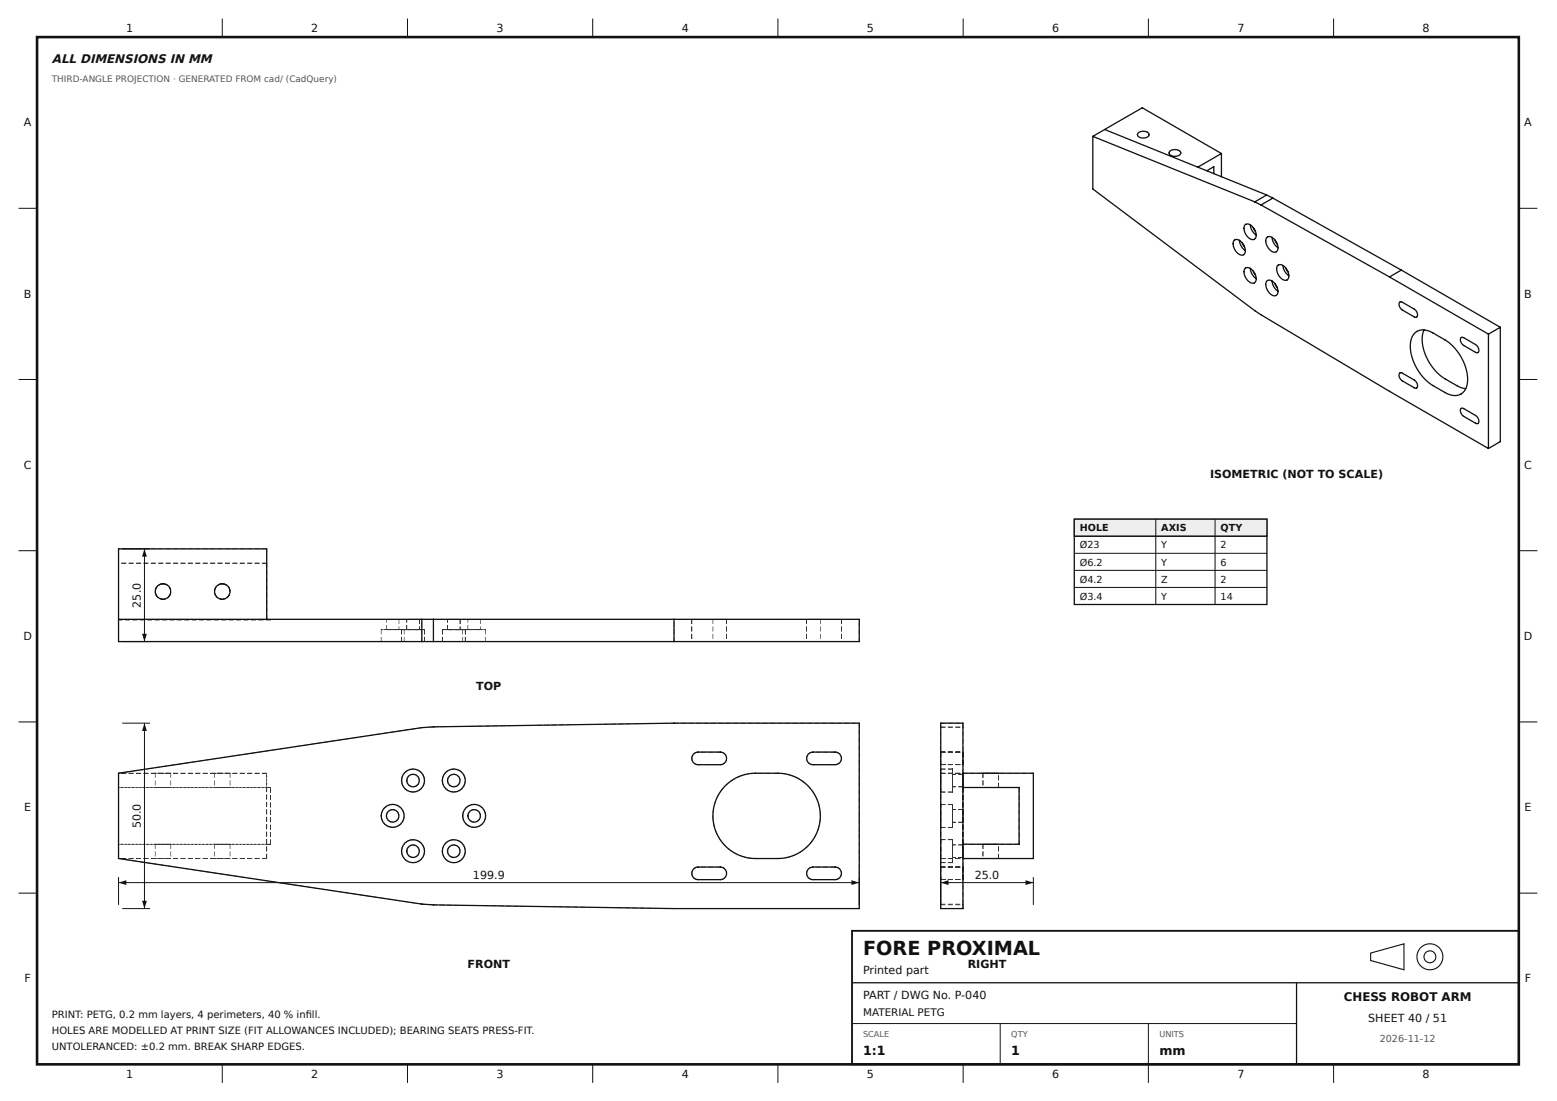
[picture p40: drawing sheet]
<svg xmlns="http://www.w3.org/2000/svg" width="420mm" height="297mm" viewBox="0 0 420 297" stroke-linecap="round" stroke-linejoin="round" font-family="sans-serif">
<defs><g id="words">
<text font-size="5.2" fill="#111" x="232.9" y="257.6">FORE PROXIMAL</text>
<g font-size="3.4" fill="#111">
<text x="232.9" y="284.7">1:1</text>
<text x="272.9" y="284.7">1</text>
<text x="312.9" y="284.7">mm</text>
</g>
<text font-size="3.3" fill="#111" x="14" y="17">ALL DIMENSIONS IN MM</text>
<text font-size="3.2" fill="#111" x="362.7" y="270.1">CHESS ROBOT ARM</text>
<g font-size="3" fill="#111">
<text x="34" y="8.6">1</text>
<text x="84" y="8.6">2</text>
<text x="134" y="8.6">3</text>
<text x="184" y="8.6">4</text>
<text x="234" y="8.6">5</text>
<text x="284" y="8.6">6</text>
<text x="334" y="8.6">7</text>
<text x="383.9" y="8.6">8</text>
<text x="6.5" y="34.1">A</text>
<text x="411.4" y="34.1">A</text>
<text x="6.5" y="80.3">B</text>
<text x="411.4" y="80.3">B</text>
<text x="6.4" y="126.5">C</text>
<text x="326.6" y="129">ISOMETRIC (NOT TO SCALE)</text>
<text x="411.3" y="126.5">C</text>
<text x="38" y="163.9" transform="rotate(-90 38 163.9)">25.0</text>
<text x="6.3" y="172.7">D</text>
<text x="411.2" y="172.7">D</text>
<text x="128.5" y="186.1">TOP</text>
<text x="6.5" y="218.8">E</text>
<text x="411.4" y="218.8">E</text>
<text x="38" y="223.4" transform="rotate(-90 38 223.4)">50.0</text>
<text x="127.6" y="237.1">199.9</text>
<text x="263" y="237.1">25.0</text>
<text x="126.2" y="261.1">FRONT</text>
<text x="232.9" y="262.7">Printed part</text>
<text x="261.2" y="261.1">RIGHT</text>
<text x="6.6" y="265">F</text>
<text x="232.9" y="269.6">PART / DWG No. P-040</text>
<text x="411.5" y="265">F</text>
<text x="369.3" y="275.6">SHEET 40 / 51</text>
<text x="34" y="290.9">1</text>
<text x="84" y="290.9">2</text>
<text x="134" y="290.9">3</text>
<text x="184" y="290.9">4</text>
<text x="234" y="290.9">5</text>
<text x="284" y="290.9">6</text>
<text x="334" y="290.9">7</text>
<text x="383.9" y="290.9">8</text>
</g>
<text font-size="2.8" fill="#111" x="232.9" y="274.1">MATERIAL PETG</text>
<g font-size="2.7" fill="#111">
<text x="14" y="274.7">PRINT: PETG, 0.2 mm layers, 4 perimeters, 40 % infll.</text>
<text x="82.5" y="274.7">i</text>
<text x="14" y="278.9">HOLES ARE MODELLED AT PRINT SIZE (FIT ALLOWANCES INCLUDED); BEARING SEATS PRESS-FIT.</text>
<text x="14" y="283.1">UNTOLERANCED: ±0.2 mm. BREAK SHARP EDGES.</text>
</g>
<g font-size="2.6" fill="#111">
<text x="291.4" y="143.4">HOLE</text>
<text x="313.4" y="143.4">AXIS</text>
<text x="329.4" y="143.4">QTY</text>
<text x="291.4" y="148">Ø23</text>
<text x="313.4" y="148">Y</text>
<text x="329.4" y="148">2</text>
<text x="291.4" y="152.6">Ø6.2</text>
<text x="313.4" y="152.6">Y</text>
<text x="329.4" y="152.6">6</text>
<text x="291.4" y="157.2">Ø4.2</text>
<text x="291.4" y="161.8">Ø3.4</text>
<text x="313.4" y="157.2">Z</text>
<text x="313.4" y="161.8">Y</text>
<text x="329.4" y="157.2">2</text>
<text x="329.4" y="161.8">14</text>
</g>
<text font-size="2.6" fill="#555" x="372.4" y="281.1">2026-11-12</text>
<text font-size="2.4" fill="#555" x="14" y="22">THIRD-ANGLE PROJECTION · GENERATED FROM cad/ (CadQuery)</text>
<g font-size="2.2" fill="#555">
<text x="232.9" y="279.6">SCALE</text>
<text x="272.9" y="279.6">QTY</text>
<text x="312.9" y="279.6">UNITS</text>
</g>
</g></defs>
<path d="M10 10h399.9v277.1h-399.9z" fill="none" stroke="#111" stroke-width=".7" stroke-linecap="butt"/>
<g fill="none" stroke="#111" stroke-width=".27">
<path d="M60 5v5M110 5v5M160 5v5M209.9 5v5M259.9 5v5M309.9 5v5M359.9 5v5M5 56.2h5M409.9 56.2h5M5 102.4h5M409.9 102.4h5M5 148.6h5"/>
<path d="M409.9 148.6h5M5 194.8h5M409.9 194.8h5M5 240.9h5M409.9 240.9h5M229.9 276.1h120M269.9 276.1v11M309.9 276.1v16M60 287.1v5M110 287.1v5M160 287.1v5M209.9 287.1v5"/>
<path d="M259.9 287.1v5M359.9 287.1v5"/>
</g>
<path d="M229.9 251.1h180v36h-180z" fill="none" stroke="#111" stroke-width=".5"/>
<path d="M229.9 265.1h180M349.9 265.1v22" fill="none" stroke="#111" stroke-width=".35"/>
<g fill="none" stroke="#111" stroke-width=".3">
<path d="M369.9 257.1l9-2.5v7l-9-2.5z"/>
<circle cx="385.9" cy="258.1" r="3.5"/>
<circle cx="385.9" cy="258.1" r="1.6"/>
</g>
<path d="M230.6 245l1.4 .1-1.3 .1zM228.6 245l1.4 .1-1.3 .1zM226.6 245l1.4 .1-1.3 .1zM224.6 245l1.4 .1-1.3 .1zM222.6 245l1.4 .1-1.3 .1zM220.6 245l1.4 .1-1.3 .1zM218.6 245l1.4 .1-1.3 .1zM216.6 245l1.4 .1-1.3 .1zM214.6 245l1.4 .1-1.3 .1zM212.6 245l1.4 .1-1.3 .1zM210.6 245l1.4 .1-1.3 .1zM208.6 245l1.4 .1-1.3 .1zM206.6 245l1.4 .1-1.3 .1zM204.6 245l1.4 .1-1.3 .1zM202.6 245l1.4 .1-1.3 .1zM200.6 245l1.4 .1-1.3 .1zM198.6 245l1.4 .1-1.3 .1zM196.6 245l1.4 .1-1.3 .1zM194.6 245l1.4 .1-1.3 .1zM192.6 245l1.4 .1-1.3 .1zM190.6 245l1.4 .1-1.3 .1zM188.6 245l1.4 .1-1.3 .1zM186.6 245l1.4 .1-1.3 .1zM184.6 245l1.4 .1-1.3 .1zM182.6 245l1.4 .1-1.3 .1zM231.8 195l.2 .1-.1 1.3zM231.8 197l.2 .1-.1 1.3zM231.8 199l.2 .1-.1 1.3zM231.8 201l.2 .1-.1 1.3zM231.8 203l.2 .1-.1 1.3zM231.8 205l.2 .1-.1 1.3zM231.8 207l.2 .1-.1 1.3zM231.8 209l.2 .1-.1 1.3zM231.8 211l.2 .1-.1 1.3zM231.8 213l.2 .1-.1 1.3zM231.8 215l.2 .1-.1 1.3zM231.8 217l.2 .1-.1 1.3zM231.8 219l.2 .1-.1 1.3zM231.8 221l.2 .1-.1 1.3zM231.8 223l.2 .1-.1 1.3zM231.8 225l.2 .1-.1 1.3zM231.8 227l.2 .1-.1 1.3zM231.8 229l.2 .1-.1 1.3zM231.8 231l.2 .1-.1 1.3zM231.8 233l.2 .1-.1 1.3zM231.8 235l.2 .1-.1 1.3zM231.8 237l.2 .1-.1 1.3zM231.8 239l.2 .1-.1 1.3zM231.8 241l.2 .1-.1 1.3zM231.8 243l.2 .1-.1 1.3zM180.6 245l1.4 .1-1.3 .1zM178.6 245l1.4 .1h-1.3zM176.6 245h1.4l-1.3 .1zM174.6 244.9l1.4 .1-1.3 .1zM172.6 244.9l1.4 .1-1.3 .1zM170.6 244.9l1.4 .1h-1.3zM168.6 244.8l1.4 .1-1.3 .1zM166.6 244.8l1.4 .1-1.3 .1zM164.6 244.8l1.4 .1h-1.3zM162.6 244.7l1.4 .1-1.3 .1zM160.6 244.7l1.4 .1-1.3 .1zM158.6 244.7l1.4 .1h-1.3zM156.7 244.7h1.3l-1.3 .1zM154.7 244.6l1.3 .1-1.3 .1zM152.7 244.6l1.3 .1h-1.3zM150.7 244.6h1.3l-1.3 .1zM148.7 244.5l1.3 .1-1.3 .1zM146.7 244.5l1.3 .1-1.3 .1zM144.7 244.5l1.3 .1h-1.3zM142.7 244.4l1.3 .1-1.3 .1zM140.7 244.4l1.3 .1-1.3 .1zM138.7 244.4l1.3 .1h-1.3zM136.7 244.3l1.3 .1-1.3 .1zM134.7 244.3l1.3 .1-1.3 .1zM132.7 244.3l1.3 .1h-1.3zM130.7 244.3h1.3l-1.3 .1zM128.7 244.2l1.3 .1-1.3 .1zM126.7 244.2l1.3 .1h-1.3zM124.7 244.2h1.3l-1.3 .1zM122.7 244.1l1.3 .1-1.3 .1zM120.7 244.1l1.3 .1-1.3 .1zM118.7 244.1l1.3 .1h-1.3zM116.9 244l1.1 .1-1 .1zM181.8 195l1.4 .1-1.3 .1zM183.8 195l1.4 .1-1.3 .1zM185.8 195l1.4 .1-1.3 .1zM187.8 195l1.4 .1-1.3 .1zM189.8 195l1.4 .1-1.3 .1zM191.8 195l1.4 .1-1.3 .1zM193.8 195l1.4 .1-1.3 .1zM195.8 195l1.4 .1-1.3 .1zM197.8 195l1.4 .1-1.3 .1zM199.8 195l1.4 .1-1.3 .1zM201.8 195l1.4 .1-1.3 .1zM203.8 195l1.4 .1-1.3 .1zM205.8 195l1.4 .1-1.3 .1zM207.8 195l1.4 .1-1.3 .1zM209.8 195l1.4 .1-1.3 .1zM211.8 195l1.4 .1-1.3 .1zM213.8 195l1.4 .1-1.3 .1zM215.8 195l1.4 .1-1.3 .1zM217.8 195l1.4 .1-1.3 .1zM219.8 195l1.4 .1-1.3 .1zM221.8 195l1.4 .1-1.3 .1zM223.8 195l1.4 .1-1.3 .1zM225.8 195l1.4 .1-1.3 .1zM227.8 195l1.4 .1-1.3 .1zM229.8 195l1.4 .1-1.3 .1zM116.9 196l1.4 .1-1.3 .1zM118.9 196h1.4l-1.3 .1zM120.9 196h1.4l-1.3 .1zM122.9 195.9l1.4 .1-1.3 .1zM124.9 195.9h1.4l-1.3 .2zM126.9 195.9h1.4l-1.3 .1zM128.9 195.8l1.4 .1-1.3 .1zM130.9 195.8h1.4l-1.3 .2zM132.9 195.8h1.4l-1.3 .1zM134.9 195.7l1.4 .1-1.3 .1zM136.9 195.7l1.4 .1-1.3 .1zM138.9 195.7h1.4l-1.3 .1zM140.9 195.7h1.4l-1.3 .1zM142.9 195.6l1.4 .1-1.3 .1zM144.9 195.6h1.3l-1.2 .1zM146.9 195.6h1.3l-1.2 .1zM148.9 195.5l1.3 .1-1.2 .1zM150.9 195.5h1.3l-1.2 .2zM152.9 195.5h1.3l-1.2 .1zM154.9 195.4l1.3 .1-1.2 .1zM156.9 195.4h1.3l-1.2 .2zM158.9 195.4h1.3l-1.2 .1zM160.9 195.3l1.3 .1-1.2 .1zM162.9 195.3l1.3 .1-1.2 .1zM164.9 195.3h1.3l-1.2 .1zM166.9 195.3h1.3l-1.2 .1zM168.9 195.2l1.3 .1-1.2 .1zM170.9 195.2h1.3l-1.2 .1zM172.9 195.2h1.3l-1.2 .1zM174.9 195.1l1.3 .1-1.2 .1zM176.9 195.1h1.3l-1.3 .1zM178.9 195.1h1.3l-1.3 .1zM180.9 195l1.1 .1-1.1 .1zM113.8 196.2h1.3l-1.3 .2zM115.8 196.1h1.3l-1.3 .1zM31.9 208.5l1.4-.1-1.3 .3zM33.9 208.2l1.3-.1-1.2 .3zM35.9 207.9l1.3-.1-1.2 .3zM37.9 207.6l1.3-.1-1.3 .3zM39.8 207.3l1.4-.1-1.3 .3zM41.8 207.1l1.4-.2-1.3 .3zM43.8 206.8l1.3-.2-1.2 .3zM45.8 206.5l1.3-.2-1.3 .3zM47.7 206.2l1.4-.2-1.3 .3zM49.7 205.9l1.4-.2-1.3 .3zM51.7 205.6l1.3-.2-1.2 .3zM53.7 205.3l1.3-.2-1.2 .3zM55.6 205l1.4-.2-1.3 .3zM57.6 204.7l1.4-.2-1.3 .3zM59.6 204.4l1.4-.2-1.3 .3zM61.6 204.1l1.3-.2-1.2 .3zM63.6 203.8l1.3-.2-1.3 .3zM65.5 203.5l1.4-.2-1.3 .3zM67.5 203.2l1.4-.1-1.3 .2zM69.5 202.9l1.3-.1-1.2 .2zM71.5 202.6l1.3-.1-1.2 .2zM73.4 202.3l1.4-.1-1.3 .2zM75.4 202l1.4-.1-1.3 .2zM77.4 201.7l1.3-.1-1.2 .2zM79.4 201.4l1.3-.1-1.2 .2zM81.4 201.1l1.3-.1-1.3 .3zM83.3 200.8l1.4-.1-1.3 .3zM85.3 200.5l1.4-.1-1.3 .3zM87.3 200.2l1.3-.1-1.2 .3zM89.3 199.9l1.3-.1-1.3 .3zM91.2 199.6l1.4-.1-1.3 .3zM93.2 199.3l1.4-.1-1.3 .3zM95.2 199l1.3-.1-1.2 .3zM97.2 198.7l1.3-.1-1.2 .3zM99.1 198.4l1.4-.1-1.3 .3zM101.1 198.1l1.4-.1-1.3 .3zM103.1 197.8l1.4-.1-1.3 .3zM105.1 197.5l1.3-.1-1.2 .3zM107.1 197.2l1.3-.1-1.3 .3zM109 197l1.4-.2-1.3 .3zM111 196.7l1.4-.2-1.3 .3zM113 196.4l.9-.1-.8 .2zM70.7 208.5l1.4 .1-1.3 .1zM68.7 208.5l1.4 .1-1.3 .1zM66.7 208.5l1.4 .1-1.3 .1zM64.7 208.5l1.4 .1-1.3 .1zM62.7 208.5l1.4 .1-1.3 .1zM60.7 208.5l1.4 .1-1.3 .1zM58.7 208.5l1.4 .1-1.3 .1zM56.7 208.5l1.4 .1-1.3 .1zM54.7 208.5l1.4 .1-1.3 .1zM52.7 208.5l1.4 .1-1.3 .1zM50.7 208.5l1.4 .1-1.3 .1zM48.7 208.5l1.4 .1-1.3 .1zM46.7 208.5l1.4 .1-1.3 .1zM44.7 208.5l1.4 .1-1.3 .1zM42.7 208.5l1.4 .1-1.3 .1zM40.7 208.5l1.4 .1-1.3 .1zM38.7 208.5l1.4 .1-1.3 .1zM36.7 208.5l1.4 .1-1.3 .1zM34.7 208.5l1.4 .1-1.3 .1zM32.7 208.5l1.4 .1-1.3 .1zM115.7 244l1.4 .1h-1.3zM113.8 243.8l1.3 .2h-1.3zM71.9 211.2h.2l-.1 1.3zM71.9 209.2h.2l-.1 1.3zM112.6 243.6l1.3 .3-1.3-.1zM110.6 243.3l1.4 .3-1.3-.1zM108.6 243l1.4 .3-1.3-.1zM106.7 242.8l1.3 .2-1.3-.1zM104.7 242.5l1.3 .2-1.3-.1zM102.7 242.2l1.3 .2-1.2-.1zM100.7 241.9l1.4 .2-1.3-.1zM98.8 241.6l1.3 .2-1.3-.1zM96.8 241.3l1.3 .2-1.3-.1zM94.8 241l1.3 .2-1.3-.1zM92.8 240.7l1.4 .2-1.3-.1zM90.9 240.4l1.3 .2-1.3-.1zM88.9 240.1l1.3 .2-1.3-.1zM86.9 239.8l1.3 .2-1.3-.1zM84.9 239.5l1.3 .2-1.2-.1zM82.9 239.2l1.4 .3-1.3-.2zM81 238.9l1.3 .3-1.3-.1zM79 238.6l1.3 .3-1.3-.1zM77 238.3l1.3 .3-1.3-.1zM75 238l1.4 .3-1.3-.1zM73.1 237.7l1.3 .3-1.3-.1zM71.1 237.4l1.3 .3-1.3-.1zM69.1 237.1l1.3 .3-1.3-.1zM67.1 236.8l1.4 .3-1.3-.1zM65.1 236.5l1.4 .3-1.3-.1zM63.2 236.2l1.3 .3-1.3-.1zM61.2 235.9l1.3 .3-1.3-.1zM59.2 235.6l1.3 .3-1.2-.1zM57.2 235.3l1.4 .3-1.3-.1zM55.3 235l1.3 .3-1.3-.1zM53.3 234.7l1.3 .3-1.3-.1zM51.3 234.4l1.3 .3-1.3-.1zM49.3 234.1l1.4 .3-1.3-.1zM47.3 233.8l1.4 .3-1.3-.1zM45.4 233.5l1.3 .3-1.3-.1zM43.4 233.2l1.3 .3-1.3-.1zM41.4 233l1.3 .2-1.2-.1zM39.4 232.7l1.4 .2-1.3-.1zM37.5 232.4l1.3 .2-1.3-.1zM35.5 232.1l1.3 .2-1.3-.1zM33.5 231.8l1.3 .2-1.3-.1zM31.9 231.5l1 .2h-.9zM71.9 212.4h1.2l-1.1 .1zM70.7 231.5l1.4 .1-1.3 .1zM68.7 231.5l1.4 .1-1.3 .1zM66.7 231.5l1.4 .1-1.3 .1zM64.7 231.5l1.4 .1-1.3 .1zM62.7 231.5l1.4 .1-1.3 .1zM60.7 231.5l1.4 .1-1.3 .1zM58.7 231.5l1.4 .1-1.3 .1zM56.7 231.5l1.4 .1-1.3 .1zM54.7 231.5l1.4 .1-1.3 .1zM52.7 231.5l1.4 .1-1.3 .1zM50.7 231.5l1.4 .1-1.3 .1zM48.7 231.5l1.4 .1-1.3 .1zM46.7 231.5l1.4 .1-1.3 .1zM44.7 231.5l1.4 .1-1.3 .1zM42.7 231.5l1.4 .1-1.3 .1zM40.7 231.5l1.4 .1-1.3 .1zM38.7 231.5l1.4 .1-1.3 .1zM36.7 231.5l1.4 .1-1.3 .1zM34.7 231.5l1.4 .1-1.3 .1zM32.7 231.5l1.4 .1-1.3 .1zM72.9 226.5h.2l-.1 1.3zM72.9 224.5h.2l-.1 1.3zM72.9 222.5h.2l-.1 1.3zM72.9 220.5h.2l-.1 1.3zM72.9 218.5h.2l-.1 1.3zM72.9 216.5h.2l-.1 1.3zM72.9 214.5h.2l-.1 1.3zM72.9 212.5h.2l-.1 1.3zM71.9 230.3l.2 .1-.1 1.3zM71.9 228.3l.2 .1-.1 1.3zM71.9 227.7h1.2l-1.1 .1zM110.1 228.5l.2 .1-.4 .3-.1 .8v-.8zM110.8 228l.9-.2 .4 .2-.4-.1-.9 .3zM112.6 228.4l.3 .2 .3 1zM112.9 230.2l.2 .1-.2 .4-.8 .5 .8-.6zM110.3 230.8l1.2 .5h-.6zM109.7 229.6l.2 .7zM121.1 228.5l.2 .1-.4 .3-.1 .8v-.8zM121.8 228l.9-.2 .4 .2-.5-.1-.8 .3zM123.6 228.4l.3 .2 .3 1zM123.9 230.2l.2 .1-.2 .4-.8 .5 .7-.6zM121.3 230.8l1.2 .5h-.6zM120.7 229.6l.2 .7zM104.6 218.9l.2 .1-.4 .4-.1 .8v-.8zM105.3 218.5l.9-.2 .4 .2-.4-.1-.8 .2zM107.1 218.9l.3 .2 .3 1zM107.4 220.7l.2 .1-.2 .3-.8 .6 .8-.6zM104.8 221.3l.6 .4 .6 .1h-.6zM104.2 220l.2 .8zM126.6 218.9l.2 .1-.4 .4-.2 .8 .1-.8zM127.3 218.5l.9-.2 .4 .2-.5-.1-.7 .2zM129.1 218.9l.3 .2 .3 1zM129.4 220.7l.2 .1-.2 .3-.8 .6 .7-.6zM126.8 221.3l.6 .4 .6 .1h-.6zM126.2 220l.2 .8zM110.1 209.4l.2 .1-.4 .4-.1 .7v-.7zM110.8 208.9l.9-.1 .4 .2-.4-.1-.8 .2zM112.6 209.3l.3 .2 .3 1zM112.9 211.2h.2l-.2 .4-.8 .5 .8-.5zM110.3 211.7l.6 .5 .6 .1h-.6zM109.7 210.5l.2 .7zM121.1 209.4l.2 .1-.4 .4-.1 .7v-.7zM121.8 208.9l.9-.1 .4 .2-.5-.1-.7 .2zM123.6 209.3l.3 .2 .3 1zM123.9 211.2h.2l-.2 .4-.8 .5 .7-.5zM121.3 211.7l.6 .5 .6 .1h-.6zM120.7 210.5l.2 .7zM187.3 234.2l.5-.3h.7l-.6 .1-.6 .4zM186.8 234.9l.1 .1-.2 .6 .1 .6-.2-.6zM187.2 236.7l1.2 .6h-.6zM193.1 233.8l1.4 .1-1.3 .1zM191.1 233.8l1.4 .1-1.3 .1zM189.1 233.8l1.4 .1-1.3 .1zM194.3 237.2h.6l.7-.4-.7 .5-.5 .1zM195.9 235l.3 .6-.3 .7 .2-.7zM194.5 233.8l.5 .1 .7 .5zM188.3 237.2l1.4 .1-1.3 .1zM190.3 237.2l1.4 .1-1.3 .1zM192.3 237.2l1.4 .1-1.3 .1zM218.3 234.2l.5-.3h.7l-.6 .1-.6 .4zM217.8 234.9l.1 .1-.2 .6 .1 .6-.2-.6zM218.1 236.7l1.2 .6h-.5zM224.1 233.8l1.4 .1-1.3 .1zM222.1 233.8l1.4 .1-1.3 .1zM220.1 233.8l1.4 .1-1.3 .1zM225.3 237.2h.6l.7-.4-.7 .5-.5 .1zM226.9 235l.3 .6-.3 .7 .2-.7zM225.5 233.8l.5 .1 .6 .5zM219.3 237.2l1.4 .1-1.3 .1zM221.3 237.2l1.4 .1-1.3 .1zM223.3 237.2l1.4 .1-1.3 .1zM187.3 203.1l.5-.2h.7l-.6 .1-.6 .4zM186.8 203.9h.1l-.2 .7 .1 .6-.2-.6zM187.2 205.7l1.2 .6h-.6zM193.1 202.8l1.4 .1-1.3 .1zM191.1 202.8l1.4 .1-1.3 .1zM189.1 202.8l1.4 .1-1.3 .1zM194.3 206.2h.6l.7-.4-.7 .5-.5 .1zM195.9 204l.3 .6-.3 .7 .2-.7zM194.5 202.8l.5 .1 .7 .5zM188.3 206.2l1.4 .1-1.3 .1zM190.3 206.2l1.4 .1-1.3 .1zM192.3 206.2l1.4 .1-1.3 .1zM202.6 208.6h1.4l-1.3 .1zM200.7 209l1.3-.3-1.2 .4zM198.8 209.7l1.3-.4-1.2 .5zM197.1 210.7l1.1-.6-1 .7zM195.9 211.7l.7-.5-1 1zM195 212.6l.2 .1-.9 1zM193.9 214.2l.1 .2-.6 1zM193 216l.2 .1-.5 1.2zM192.5 218l.2 .1-.3 1.2zM192.3 220h.2v1.3zM192.5 222h.2l.2 1.3zM193 223.9l.6 1.2zM193.8 225.7l.8 1.2zM195 227.3l.9 1.1zM196.4 228.8l1.1 .8zM198 229.9l1.2 .7zM199.8 230.8l1.3 .4zM201.7 231.3l1.4 .3h-1zM203.7 231.5l.3 .1zM208.6 208.5l1.4 .1-1.3 .1zM206.6 208.5l1.4 .1-1.3 .1zM204.6 208.5l1.4 .1-1.3 .1zM209.8 231.5h1.4l-1.3 .2zM211.8 231.3l1.3-.2-1.2 .4zM213.8 230.8l1.2-.4-1.2 .6zM215.6 230l1.1-.6-.9 .7zM217.2 228.9l1-.9-.9 1zM219.3 226.5l.2 .1-.9 1zM220.3 224.7l.2 .1-.7 1.2zM221 222.9h.1v.3l-.5 1zM221.3 220.9l.1 .5-.2 .8zM221.3 218.9h.1v1.3zM220.9 216.9l.3 1.3zM220.2 215.1l.3 .3 .2 .9zM219.2 213.3l.7 1.2zM217.9 211.8l.9 1zM216.3 210.5l1.1 .9zM214.6 209.6l1.2 .6zM212.7 208.9l1.3 .5zM210.8 208.6l1.3 .2-1.3-.1zM209.8 208.5l.3 .1zM203.8 231.5l1.4 .1-1.3 .1zM205.8 231.5l1.4 .1-1.3 .1zM207.8 231.5l1.4 .1-1.3 .1zM218.3 203.1l.5-.2h.7l-.6 .1-.6 .4zM217.8 203.9h.1l-.2 .7 .1 .6-.2-.6zM218.1 205.7l1.2 .6h-.5zM224.1 202.8l1.4 .1-1.3 .1zM222.1 202.8l1.4 .1-1.3 .1zM220.1 202.8l1.4 .1-1.3 .1zM225.3 206.2h.6l.7-.4-.7 .5-.5 .1zM226.9 204l.3 .6-.3 .7 .2-.7zM225.5 202.8l.5 .1 .6 .5zM219.3 206.2l1.4 .1-1.3 .1zM221.3 206.2l1.4 .1-1.3 .1zM223.3 206.2l1.4 .1-1.3 .1zM31.9 230.3l.2 .1-.1 1.3zM31.9 228.3l.2 .1-.1 1.3zM31.9 226.3l.2 .1-.1 1.3zM31.9 224.3l.2 .1-.1 1.3zM31.9 222.3l.2 .1-.1 1.3zM31.9 220.3l.2 .1-.1 1.3zM31.9 218.3l.2 .1-.1 1.3zM31.9 216.3l.2 .1-.1 1.3zM31.9 214.3l.2 .1-.1 1.3zM31.9 212.3l.2 .1-.1 1.3zM31.9 210.3l.2 .1-.1 1.3zM31.9 208.5l.2 .1-.1 1.1zM31.9 226.5h.2l-.1 1.3zM31.9 224.5h.2l-.1 1.3zM31.9 222.5h.2l-.1 1.3zM31.9 220.5h.2l-.1 1.3zM31.9 218.5h.2l-.1 1.3zM31.9 216.5h.2l-.1 1.3zM31.9 214.5h.2l-.1 1.3zM31.9 212.5h.2l-.1 1.3zM31.9 226.5h.2l-.1 1.3zM31.9 224.5h.2l-.1 1.3zM31.9 222.5h.2l-.1 1.3zM31.9 220.5h.2l-.1 1.3zM31.9 218.5h.2l-.1 1.3zM31.9 216.5h.2l-.1 1.3zM31.9 214.5h.2l-.1 1.3zM31.9 212.5h.2l-.1 1.3zM108.6 228.4l.1 .1-.3 1.2zM109.2 227.4l.8-.5-1 1zM110.6 226.6l.9-.2 .4 .2-1.3 .1zM112.5 226.7l.6 .2 .6 .5zM114 227.9l.5 .9v.4zM114.5 229.8l.1 .1-.1 .6-.3 .6zM112.7 232.3l1.1-.6-.7 .7-.3 .1zM110.8 232.6l1.3 .1-.6 .1-.7-.1zM109.1 231.6l1.1 .8-1-.5zM108.3 229.8h.2l.2 1.3-.3-.6zM119.6 228.4l.1 .1-.3 1.2zM120.2 227.4l.8-.5-1 1zM121.6 226.6l.9-.2 .4 .2-1.3 .1zM123.5 226.7l.6 .2 .6 .5zM125 227.9l.5 .9v.4zM125.5 229.8l.1 .1-.1 .6-.3 .6zM123.7 232.3l1.1-.6-.7 .7-.3 .1zM121.8 232.6l1.3 .1-.6 .1-.7-.1zM120.1 231.6l1.1 .8-1-.5zM119.3 229.8h.2l.2 1.3-.3-.6zM103.1 218.9h.1l-.3 1.3zM103.7 217.8l.8-.4-1 .9zM105.1 217.1l.9-.2 .4 .2-1.3 .1zM107 217.2l.6 .1 .6 .6zM108.5 218.4l.5 .9v.4zM109 220.3v.6l-.3 .7zM107.2 222.8l1.1-.7-.7 .8-.3 .1zM105.3 223l1.3 .1-.6 .2-.7-.1zM103.6 222l1 .9-.9-.5zM102.8 220.2l.2 .1 .2 1.2-.3-.6zM125.1 218.9h.1l-.3 1.3zM125.7 217.8l.8-.4-1 .9zM127.1 217.1l.9-.2 .4 .2-1.3 .1zM129 217.2l.6 .1 .6 .6zM130.5 218.4l.5 .9v.4zM131 220.3v.6l-.3 .7zM129.2 222.8l1.1-.7-.7 .8-.3 .1zM127.3 223l1.3 .1-.6 .2-.7-.1zM125.6 222l1 .9-.9-.5zM124.8 220.2l.2 .1 .2 1.2-.3-.6zM108.6 209.3l.1 .1-.3 1.2zM109.2 208.3l.8-.5-1 1zM110.6 207.5l.9-.1 .4 .1-1.3 .2zM112.5 207.6l.6 .2 .6 .6zM114 208.9l.5 .8v.4zM114.5 210.8h.1l-.1 .6-.3 .7zM112.7 213.3l1.1-.7-.7 .7-.3 .1zM110.8 213.5l1.3 .1-.6 .2-.7-.1zM109.1 212.5l1 .9-.9-.6zM108.3 210.7l.2 .1 .2 1.2-.3-.6zM119.6 209.3l.1 .1-.3 1.2zM120.2 208.3l.8-.5-1 1zM121.6 207.5l.9-.1 .4 .1-1.3 .2zM123.5 207.6l.6 .2 .6 .6zM125 208.9l.5 .8v.4zM125.5 210.8h.1l-.1 .6-.3 .7zM123.7 213.3l1.1-.7-.7 .7-.3 .1zM121.8 213.5l1.3 .1-.6 .2-.7-.1zM120.1 212.5l1 .9-.9-.6zM119.3 210.7l.2 .1 .2 1.2-.3-.6zM70.7 208.5l1.4 .1-1.3 .1zM68.7 208.5l1.4 .1-1.3 .1zM66.7 208.5l1.4 .1-1.3 .1zM64.7 208.5l1.4 .1-1.3 .1zM62.7 208.5l1.4 .1-1.3 .1zM60.7 208.5l1.4 .1-1.3 .1zM58.7 208.5l1.4 .1-1.3 .1zM56.7 208.5l1.4 .1-1.3 .1zM54.7 208.5l1.4 .1-1.3 .1zM52.7 208.5l1.4 .1-1.3 .1zM50.7 208.5l1.4 .1-1.3 .1zM48.7 208.5l1.4 .1-1.3 .1zM46.7 208.5l1.4 .1-1.3 .1zM44.7 208.5l1.4 .1-1.3 .1zM42.7 208.5l1.4 .1-1.3 .1zM40.7 208.5l1.4 .1-1.3 .1zM38.7 208.5l1.4 .1-1.3 .1zM36.7 208.5l1.4 .1-1.3 .1zM34.7 208.5l1.4 .1-1.3 .1zM32.7 208.5l1.4 .1-1.3 .1zM59.9 208.5l1.4 .1-1.3 .1zM61.9 208.6a.15 .15 0 0 1 .3 0 .15 .15 0 0 1-.3 0zM60.8 208.5l1.4 .1-1.3 .1zM58.8 208.5l1.4 .1-1.3 .1zM57.8 208.5l.4 .1zM57.8 208.5l1.4 .1-1.3 .1zM59.8 208.6a.15 .15 0 0 1 .3 0 .15 .15 0 0 1-.3 0zM43.9 208.5l1.4 .1-1.3 .1zM45.9 208.6a.15 .15 0 0 1 .3 0 .15 .15 0 0 1-.3 0zM44.8 208.5l1.4 .1-1.3 .1zM42.8 208.5l1.4 .1-1.3 .1zM41.8 208.5l.4 .1zM41.8 208.5l1.4 .1-1.3 .1zM43.8 208.6a.15 .15 0 0 1 .3 0 .15 .15 0 0 1-.3 0zM71.9 230.3l.2 .1-.1 1.3zM71.9 228.3l.2 .1-.1 1.3zM71.9 226.3l.2 .1-.1 1.3zM71.9 224.3l.2 .1-.1 1.3zM71.9 222.3l.2 .1-.1 1.3zM71.9 220.3l.2 .1-.1 1.3zM71.9 218.3l.2 .1-.1 1.3zM71.9 216.3l.2 .1-.1 1.3zM71.9 214.3l.2 .1-.1 1.3zM71.9 212.3l.2 .1-.1 1.3zM71.9 210.3l.2 .1-.1 1.3zM71.9 208.5l.2 .1-.1 1.1zM71.9 212.4h.2l-.1 1.3zM71.9 214.4h.2l-.1 1.3zM71.9 216.4h.2l-.1 1.3zM71.9 218.4h.2l-.1 1.3zM71.9 220.4h.2l-.1 1.3zM71.9 222.4h.2l-.1 1.3zM71.9 224.4h.2l-.1 1.3zM71.9 226.4h.2l-.1 1.3zM71.7 212.4h1.4l-1.3 .1zM69.7 212.4h1.4l-1.3 .1zM67.7 212.4h1.4l-1.3 .1zM65.7 212.4h1.4l-1.3 .1zM63.7 212.4h1.4l-1.3 .1zM61.7 212.4h1.4l-1.3 .1zM59.7 212.4h1.4l-1.3 .1zM57.7 212.4h1.4l-1.3 .1zM55.7 212.4h1.4l-1.3 .1zM53.7 212.4h1.4l-1.3 .1zM51.7 212.4h1.4l-1.3 .1zM49.7 212.4h1.4l-1.3 .1zM47.7 212.4h1.4l-1.3 .1zM45.7 212.4h1.4l-1.3 .1zM43.7 212.4h1.4l-1.3 .1zM41.7 212.4h1.4l-1.3 .1zM39.7 212.4h1.4l-1.3 .1zM37.7 212.4h1.4l-1.3 .1zM35.7 212.4h1.4l-1.3 .1zM33.7 212.4h1.4l-1.3 .1zM31.9 212.4h1.2l-1.1 .1zM70.7 212.4h1.4l-1.3 .1zM68.7 212.4h1.4l-1.3 .1zM66.7 212.4h1.4l-1.3 .1zM64.7 212.4h1.4l-1.3 .1zM62.7 212.4h1.4l-1.3 .1zM60.7 212.4h1.4l-1.3 .1zM58.7 212.4h1.4l-1.3 .1zM56.7 212.4h1.4l-1.3 .1zM54.7 212.4h1.4l-1.3 .1zM52.7 212.4h1.4l-1.3 .1zM50.7 212.4h1.4l-1.3 .1zM48.7 212.4h1.4l-1.3 .1zM46.7 212.4h1.4l-1.3 .1zM44.7 212.4h1.4l-1.3 .1zM42.7 212.4h1.4l-1.3 .1zM40.7 212.4h1.4l-1.3 .1zM38.7 212.4h1.4l-1.3 .1zM36.7 212.4h1.4l-1.3 .1zM34.7 212.4h1.4l-1.3 .1zM32.7 212.4h1.4l-1.3 .1zM59.9 212.4h1.4l-1.3 .1zM61.9 212.5a.15 .15 0 0 1 .3 0 .15 .15 0 0 1-.3 0zM60.8 212.4h1.4l-1.3 .1zM58.8 212.4h1.4l-1.3 .1zM57.8 212.4l.4 .1zM57.8 212.4h1.4l-1.3 .1zM59.8 212.5a.15 .15 0 0 1 .3 0 .15 .15 0 0 1-.3 0zM43.9 212.4h1.4l-1.3 .1zM45.9 212.5a.15 .15 0 0 1 .3 0 .15 .15 0 0 1-.3 0zM44.8 212.4h1.4l-1.3 .1zM42.8 212.4h1.4l-1.3 .1zM41.8 212.4l.4 .1zM41.8 212.4h1.4l-1.3 .1zM43.8 212.5a.15 .15 0 0 1 .3 0 .15 .15 0 0 1-.3 0zM70.7 231.5l1.4 .1-1.3 .1zM68.7 231.5l1.4 .1-1.3 .1zM66.7 231.5l1.4 .1-1.3 .1zM64.7 231.5l1.4 .1-1.3 .1zM62.7 231.5l1.4 .1-1.3 .1zM60.7 231.5l1.4 .1-1.3 .1zM58.7 231.5l1.4 .1-1.3 .1zM56.7 231.5l1.4 .1-1.3 .1zM54.7 231.5l1.4 .1-1.3 .1zM52.7 231.5l1.4 .1-1.3 .1zM50.7 231.5l1.4 .1-1.3 .1zM48.7 231.5l1.4 .1-1.3 .1zM46.7 231.5l1.4 .1-1.3 .1zM44.7 231.5l1.4 .1-1.3 .1zM42.7 231.5l1.4 .1-1.3 .1zM40.7 231.5l1.4 .1-1.3 .1zM38.7 231.5l1.4 .1-1.3 .1zM36.7 231.5l1.4 .1-1.3 .1zM34.7 231.5l1.4 .1-1.3 .1zM32.7 231.5l1.4 .1-1.3 .1zM59.9 231.5l1.4 .1-1.3 .1zM61.9 231.6a.15 .15 0 0 1 .3 0 .15 .15 0 0 1-.3 0zM60.8 231.5l1.4 .1-1.3 .1zM58.8 231.5l1.4 .1-1.3 .1zM57.8 231.5l.4 .1zM57.8 231.5l1.4 .1-1.3 .1zM59.8 231.6a.15 .15 0 0 1 .3 0 .15 .15 0 0 1-.3 0zM43.9 231.5l1.4 .1-1.3 .1zM45.9 231.6a.15 .15 0 0 1 .3 0 .15 .15 0 0 1-.3 0zM44.8 231.5l1.4 .1-1.3 .1zM42.8 231.5l1.4 .1-1.3 .1zM41.8 231.5l.4 .1zM41.8 231.5l1.4 .1-1.3 .1zM43.8 231.6a.15 .15 0 0 1 .3 0 .15 .15 0 0 1-.3 0zM72.9 226.5h.2l-.1 1.3zM72.9 224.5h.2l-.1 1.3zM72.9 222.5h.2l-.1 1.3zM72.9 220.5h.2l-.1 1.3zM72.9 218.5h.2l-.1 1.3zM72.9 216.5h.2l-.1 1.3zM72.9 214.5h.2l-.1 1.3zM72.9 212.5h.2l-.1 1.3zM71.7 227.7h1.4l-1.3 .1zM69.7 227.7h1.4l-1.3 .1zM67.7 227.7h1.4l-1.3 .1zM65.7 227.7h1.4l-1.3 .1zM63.7 227.7h1.4l-1.3 .1zM61.7 227.7h1.4l-1.3 .1zM59.7 227.7h1.4l-1.3 .1zM57.7 227.7h1.4l-1.3 .1zM55.7 227.7h1.4l-1.3 .1zM53.7 227.7h1.4l-1.3 .1zM51.7 227.7h1.4l-1.3 .1zM49.7 227.7h1.4l-1.3 .1zM47.7 227.7h1.4l-1.3 .1zM45.7 227.7h1.4l-1.3 .1zM43.7 227.7h1.4l-1.3 .1zM41.7 227.7h1.4l-1.3 .1zM39.7 227.7h1.4l-1.3 .1zM37.7 227.7h1.4l-1.3 .1zM35.7 227.7h1.4l-1.3 .1zM33.7 227.7h1.4l-1.3 .1zM31.9 227.7h1.2l-1.1 .1zM70.7 227.7h1.4l-1.3 .1zM68.7 227.7h1.4l-1.3 .1zM66.7 227.7h1.4l-1.3 .1zM64.7 227.7h1.4l-1.3 .1zM62.7 227.7h1.4l-1.3 .1zM60.7 227.7h1.4l-1.3 .1zM58.7 227.7h1.4l-1.3 .1zM56.7 227.7h1.4l-1.3 .1zM54.7 227.7h1.4l-1.3 .1zM52.7 227.7h1.4l-1.3 .1zM50.7 227.7h1.4l-1.3 .1zM48.7 227.7h1.4l-1.3 .1zM46.7 227.7h1.4l-1.3 .1zM44.7 227.7h1.4l-1.3 .1zM42.7 227.7h1.4l-1.3 .1zM40.7 227.7h1.4l-1.3 .1zM38.7 227.7h1.4l-1.3 .1zM36.7 227.7h1.4l-1.3 .1zM34.7 227.7h1.4l-1.3 .1zM32.7 227.7h1.4l-1.3 .1zM59.9 227.7h1.4l-1.3 .1zM61.9 227.8a.15 .15 0 0 1 .3 0 .15 .15 0 0 1-.3 0zM60.8 227.7h1.4l-1.3 .1zM58.8 227.7h1.4l-1.3 .1zM57.8 227.7l.4 .1zM57.8 227.7h1.4l-1.3 .1zM59.8 227.8a.15 .15 0 0 1 .3 0 .15 .15 0 0 1-.3 0zM43.9 227.7h1.4l-1.3 .1zM45.9 227.8a.15 .15 0 0 1 .3 0 .15 .15 0 0 1-.3 0zM44.8 227.7h1.4l-1.3 .1zM42.8 227.7h1.4l-1.3 .1zM41.8 227.7l.4 .1zM41.8 227.7h1.4l-1.3 .1zM43.8 227.8a.15 .15 0 0 1 .3 0 .15 .15 0 0 1-.3 0zM57.8 208.5l.2 .1-.1 1.3zM57.8 210.5l.2 .1-.1 1.3zM62 208.5l.2 .1-.1 1.3zM62 210.5l.2 .1-.1 1.3zM41.8 208.5l.2 .1-.1 1.3zM41.8 210.5l.2 .1-.1 1.3zM46 208.5l.2 .1-.1 1.3zM46 210.5l.2 .1-.1 1.3zM57.8 227.7h.2l-.1 1.3zM57.8 229.7h.2l-.1 1.3zM62 227.7h.2l-.1 1.3zM62 229.7h.2l-.1 1.3zM41.8 227.7h.2l-.1 1.3zM41.8 229.7h.2l-.1 1.3zM46 227.7h.2l-.1 1.3zM46 229.7h.2l-.1 1.3z" fill="#333"/>
<g fill="none" stroke="#111" stroke-width=".35">
<path d="M32 208.6l81.8-12.3 3.2-.2 64.9-1h50v50h-50l-64.9-1-3.2-.2-81.8-12.3zM187.4 203.2l1-.3h6a1.7 1.7 0 0 1 1.7 1.7 1.7 1.7 0 0 1-1.7 1.7h-6a1.7 1.7 0 0 1-1.6-1.2 1.7 1.7 0 0 1 .6-1.9zM195.9 211.8a11.5 11.5 0 0 1 8-3.2h6a11.5 11.5 0 0 1 11.5 11.5 11.5 11.5 0 0 1-11.5 11.5h-6a11.5 11.5 0 0 1-10.7-7.2 11.5 11.5 0 0 1 2.7-12.6zM218.4 203.2l1-.3h6a1.7 1.7 0 0 1 1.7 1.7 1.7 1.7 0 0 1-1.7 1.7h-6a1.7 1.7 0 0 1-1.6-1.2 1.7 1.7 0 0 1 .6-1.9zM187.4 234.2l1-.3h6a1.7 1.7 0 0 1 1.7 1.7 1.7 1.7 0 0 1-1.7 1.7h-6a1.7 1.7 0 0 1-1.6-1.2 1.7 1.7 0 0 1 .6-1.9zM218.4 234.2l1-.3h6a1.7 1.7 0 0 1 1.7 1.7 1.7 1.7 0 0 1-1.7 1.7h-6a1.7 1.7 0 0 1-1.6-1.2 1.7 1.7 0 0 1 .6-1.9z"/>
<circle cx="111.5" cy="210.6" r="3.1"/>
<circle cx="111.5" cy="210.6" r="1.7"/>
<circle cx="122.5" cy="210.6" r="3.1"/>
<circle cx="122.5" cy="210.6" r="1.7"/>
<circle cx="106" cy="220.1" r="3.1"/>
<circle cx="106" cy="220.1" r="1.7"/>
<circle cx="111.5" cy="229.6" r="3.1"/>
<circle cx="111.5" cy="229.6" r="1.7"/>
<circle cx="122.5" cy="229.6" r="3.1"/>
<circle cx="122.5" cy="229.6" r="1.7"/>
<circle cx="128" cy="220.1" r="3.1"/>
<circle cx="128" cy="220.1" r="1.7"/>
</g>
<path d="M231.8 171.8l.2 .1-.1 1.3zM231.8 169.8l.2 .1-.1 1.3zM231.8 167.8l.2 .1-.1 1.3zM181.8 171.8l.2 .1-.1 1.3zM181.8 169.8l.2 .1-.1 1.3zM181.8 167.8l.2 .1-.1 1.3zM230.6 173l1.4 .1-1.3 .1zM228.6 173l1.4 .1-1.3 .1zM226.6 173l1.4 .1-1.3 .1zM224.6 173l1.4 .1-1.3 .1zM222.6 173l1.4 .1-1.3 .1zM220.6 173l1.4 .1-1.3 .1zM218.6 173l1.4 .1-1.3 .1zM216.6 173l1.4 .1-1.3 .1zM214.6 173l1.4 .1-1.3 .1zM212.6 173l1.4 .1-1.3 .1zM210.6 173l1.4 .1-1.3 .1zM208.6 173l1.4 .1-1.3 .1zM206.6 173l1.4 .1-1.3 .1zM204.6 173l1.4 .1-1.3 .1zM202.6 173l1.4 .1-1.3 .1zM200.6 173l1.4 .1-1.3 .1zM198.6 173l1.4 .1-1.3 .1zM196.6 173l1.4 .1-1.3 .1zM194.6 173l1.4 .1-1.3 .1zM192.6 173l1.4 .1-1.3 .1zM190.6 173l1.4 .1-1.3 .1zM188.6 173l1.4 .1-1.3 .1zM186.6 173l1.4 .1-1.3 .1zM184.6 173l1.4 .1-1.3 .1zM182.6 173l1.4 .1-1.3 .1zM230.6 167l1.4 .1-1.3 .1zM228.6 167l1.4 .1-1.3 .1zM226.6 167l1.4 .1-1.3 .1zM224.6 167l1.4 .1-1.3 .1zM222.6 167l1.4 .1-1.3 .1zM220.6 167l1.4 .1-1.3 .1zM218.6 167l1.4 .1-1.3 .1zM216.6 167l1.4 .1-1.3 .1zM214.6 167l1.4 .1-1.3 .1zM212.6 167l1.4 .1-1.3 .1zM210.6 167l1.4 .1-1.3 .1zM208.6 167l1.4 .1-1.3 .1zM206.6 167l1.4 .1-1.3 .1zM204.6 167l1.4 .1-1.3 .1zM202.6 167l1.4 .1-1.3 .1zM200.6 167l1.4 .1-1.3 .1zM198.6 167l1.4 .1-1.3 .1zM196.6 167l1.4 .1-1.3 .1zM194.6 167l1.4 .1-1.3 .1zM192.6 167l1.4 .1-1.3 .1zM190.6 167l1.4 .1-1.3 .1zM188.6 167l1.4 .1-1.3 .1zM186.6 167l1.4 .1-1.3 .1zM184.6 167l1.4 .1-1.3 .1zM182.6 167l1.4 .1-1.3 .1zM116.9 171.8l.2 .1-.1 1.3zM116.9 169.8l.2 .1-.1 1.3zM116.9 167.8l.2 .1-.1 1.3zM180.6 173l1.4 .1-1.3 .1zM178.6 173l1.4 .1-1.3 .1zM176.6 173l1.4 .1-1.3 .1zM174.6 173l1.4 .1-1.3 .1zM172.6 173l1.4 .1-1.3 .1zM170.6 173l1.4 .1-1.3 .1zM168.6 173l1.4 .1-1.3 .1zM166.6 173l1.4 .1-1.3 .1zM164.6 173l1.4 .1-1.3 .1zM162.6 173l1.4 .1-1.3 .1zM160.6 173l1.4 .1-1.3 .1zM158.6 173l1.4 .1-1.3 .1zM156.6 173l1.4 .1-1.3 .1zM154.6 173l1.4 .1-1.3 .1zM152.6 173l1.4 .1-1.3 .1zM150.6 173l1.4 .1-1.3 .1zM148.6 173l1.4 .1-1.3 .1zM146.6 173l1.4 .1-1.3 .1zM144.6 173l1.4 .1-1.3 .1zM142.7 173l1.3 .1-1.3 .1zM140.7 173l1.3 .1-1.3 .1zM138.7 173l1.3 .1-1.3 .1zM136.7 173l1.3 .1-1.3 .1zM134.7 173l1.3 .1-1.3 .1zM132.7 173l1.3 .1-1.3 .1zM130.7 173l1.3 .1-1.3 .1zM128.7 173l1.3 .1-1.3 .1zM126.7 173l1.3 .1-1.3 .1zM124.7 173l1.3 .1-1.3 .1zM122.7 173l1.3 .1-1.3 .1zM120.7 173l1.3 .1-1.3 .1zM118.7 173l1.3 .1-1.3 .1zM116.9 173l1.1 .1-1 .1zM180.6 167l1.4 .1-1.3 .1zM178.6 167l1.4 .1-1.3 .1zM176.6 167l1.4 .1-1.3 .1zM174.6 167l1.4 .1-1.3 .1zM172.6 167l1.4 .1-1.3 .1zM170.6 167l1.4 .1-1.3 .1zM168.6 167l1.4 .1-1.3 .1zM166.6 167l1.4 .1-1.3 .1zM164.6 167l1.4 .1-1.3 .1zM162.6 167l1.4 .1-1.3 .1zM160.6 167l1.4 .1-1.3 .1zM158.6 167l1.4 .1-1.3 .1zM156.6 167l1.4 .1-1.3 .1zM154.6 167l1.4 .1-1.3 .1zM152.6 167l1.4 .1-1.3 .1zM150.6 167l1.4 .1-1.3 .1zM148.6 167l1.4 .1-1.3 .1zM146.6 167l1.4 .1-1.3 .1zM144.6 167l1.4 .1-1.3 .1zM142.7 167l1.3 .1-1.3 .1zM140.7 167l1.3 .1-1.3 .1zM138.7 167l1.3 .1-1.3 .1zM136.7 167l1.3 .1-1.3 .1zM134.7 167l1.3 .1-1.3 .1zM132.7 167l1.3 .1-1.3 .1zM130.7 167l1.3 .1-1.3 .1zM128.7 167l1.3 .1-1.3 .1zM126.7 167l1.3 .1-1.3 .1zM124.7 167l1.3 .1-1.3 .1zM122.7 167l1.3 .1-1.3 .1zM120.7 167l1.3 .1-1.3 .1zM118.7 167l1.3 .1-1.3 .1zM116.9 167l1.1 .1-1 .1zM115.7 173l1.4 .1-1.3 .1zM113.8 173l1.3 .1-1.3 .1zM112.6 173l1.3 .1-1.3 .1zM110.6 173l1.3 .1-1.3 .1zM108.6 173l1.3 .1-1.3 .1zM106.6 173l1.3 .1-1.3 .1zM104.6 173l1.3 .1-1.3 .1zM102.6 173l1.3 .1-1.3 .1zM100.6 173l1.3 .1-1.3 .1zM98.6 173l1.3 .1-1.3 .1zM96.6 173l1.3 .1-1.3 .1zM94.6 173l1.3 .1-1.3 .1zM92.6 173l1.3 .1-1.3 .1zM90.6 173l1.3 .1-1.3 .1zM88.6 173l1.3 .1-1.3 .1zM86.6 173l1.3 .1-1.3 .1zM84.6 173l1.3 .1-1.3 .1zM82.6 173l1.3 .1-1.3 .1zM80.6 173l1.3 .1-1.3 .1zM78.6 173l1.3 .1-1.2 .1zM76.6 173l1.3 .1-1.2 .1zM74.6 173l1.3 .1-1.2 .1zM72.6 173l1.3 .1-1.2 .1zM70.6 173l1.3 .1-1.2 .1zM68.6 173l1.3 .1-1.2 .1zM66.6 173l1.3 .1-1.2 .1zM64.6 173l1.3 .1-1.2 .1zM62.6 173l1.3 .1-1.2 .1zM60.6 173l1.3 .1-1.2 .1zM58.6 173l1.3 .1-1.2 .1zM56.6 173l1.3 .1-1.2 .1zM54.6 173l1.3 .1-1.2 .1zM52.6 173l1.3 .1-1.2 .1zM50.6 173l1.3 .1-1.2 .1zM48.6 173l1.3 .1-1.2 .1zM46.6 173l1.3 .1-1.2 .1zM44.6 173l1.3 .1-1.2 .1zM42.6 173l1.3 .1-1.2 .1zM40.6 173l1.3 .1-1.2 .1zM38.6 173l1.3 .1-1.2 .1zM36.6 173l1.4 .1-1.3 .1zM34.6 173l1.4 .1-1.3 .1zM32.6 173l1.4 .1-1.3 .1zM108.3 173l1.4 .1-1.3 .1zM110.3 173l1.4 .1-1.3 .1zM112.3 173l1.4 .1-1.3 .1zM114.3 173l.4 .1zM113.3 173l1.4 .1-1.3 .1zM111.3 173l1.4 .1-1.3 .1zM109.3 173l1.4 .1-1.3 .1zM108.3 173l.4 .1zM119.3 173l1.4 .1-1.3 .1zM121.3 173l1.4 .1-1.3 .1zM123.3 173l1.4 .1-1.3 .1zM125.3 173l.4 .1zM124.3 173l1.4 .1-1.3 .1zM122.3 173l1.4 .1-1.3 .1zM120.3 173l1.4 .1-1.3 .1zM119.3 173l.4 .1zM102.8 173l1.4 .1-1.3 .1zM104.8 173l1.4 .1-1.3 .1zM106.8 173l1.4 .1-1.3 .1zM108.8 173l.4 .1zM107.8 173l1.4 .1-1.3 .1zM105.8 173l1.4 .1-1.3 .1zM103.8 173l1.4 .1-1.3 .1zM102.8 173l.4 .1zM124.8 173l1.4 .1-1.3 .1zM126.8 173l1.4 .1-1.3 .1zM128.8 173l1.4 .1-1.3 .1zM130.8 173l.4 .1zM129.8 173l1.4 .1-1.3 .1zM127.8 173l1.4 .1-1.3 .1zM125.8 173l1.4 .1-1.3 .1zM124.8 173l.4 .1zM108.3 173l1.4 .1-1.3 .1zM110.3 173l1.4 .1-1.3 .1zM112.3 173l1.4 .1-1.3 .1zM114.3 173l.4 .1zM113.3 173l1.4 .1-1.3 .1zM111.3 173l1.4 .1-1.3 .1zM109.3 173l1.4 .1-1.3 .1zM108.3 173l.4 .1zM119.3 173l1.4 .1-1.3 .1zM121.3 173l1.4 .1-1.3 .1zM123.3 173l1.4 .1-1.3 .1zM125.3 173l.4 .1zM124.3 173l1.4 .1-1.3 .1zM122.3 173l1.4 .1-1.3 .1zM120.3 173l1.4 .1-1.3 .1zM119.3 173l.4 .1zM187.1 173l1.4 .1-1.3 .1zM186.6 173l1.4 .1-1.3 .1zM193.1 173l1.4 .1-1.3 .1zM191.1 173l1.4 .1-1.3 .1zM189.1 173l1.4 .1-1.3 .1zM194.3 173l1.4 .1-1.3 .1zM194.8 173l1.4 .1-1.3 .1zM188.3 173l1.4 .1-1.3 .1zM190.3 173l1.4 .1-1.3 .1zM192.3 173l1.4 .1-1.3 .1zM218.1 173l1.4 .1-1.3 .1zM217.6 173l1.4 .1-1.3 .1zM224.1 173l1.4 .1-1.3 .1zM222.1 173l1.4 .1-1.3 .1zM220.1 173l1.4 .1-1.3 .1zM225.3 173l1.4 .1-1.3 .1zM225.8 173l1.4 .1-1.3 .1zM219.3 173l1.4 .1-1.3 .1zM221.3 173l1.4 .1-1.3 .1zM223.3 173l1.4 .1-1.3 .1zM187.1 173l1.4 .1-1.3 .1zM186.6 173l1.4 .1-1.3 .1zM193.1 173l1.4 .1-1.3 .1zM191.1 173l1.4 .1-1.3 .1zM189.1 173l1.4 .1-1.3 .1zM194.3 173l1.4 .1-1.3 .1zM194.8 173l1.4 .1-1.3 .1zM188.3 173l1.4 .1-1.3 .1zM190.3 173l1.4 .1-1.3 .1zM192.3 173l1.4 .1-1.3 .1zM202.6 173l1.4 .1-1.3 .1zM200.6 173l1.4 .1-1.3 .1zM198.6 173l1.4 .1-1.3 .1zM196.6 173l1.4 .1-1.3 .1zM194.6 173l1.4 .1-1.3 .1zM192.6 173l1.4 .1-1.3 .1zM192.3 173l1.4 .1-1.3 .1zM194.3 173l1.4 .1-1.3 .1zM196.3 173l1.4 .1-1.3 .1zM198.3 173l1.4 .1-1.3 .1zM200.3 173l1.4 .1-1.3 .1zM202.3 173l1.4 .1-1.3 .1zM208.6 173l1.4 .1-1.3 .1zM206.6 173l1.4 .1-1.3 .1zM204.6 173l1.4 .1-1.3 .1zM209.8 173l1.4 .1-1.3 .1zM211.8 173l1.4 .1-1.3 .1zM213.8 173l1.4 .1-1.3 .1zM215.8 173l1.4 .1-1.3 .1zM217.8 173l1.4 .1-1.3 .1zM219.8 173l1.4 .1-1.3 .1zM220.1 173l1.4 .1-1.3 .1zM218.1 173l1.4 .1-1.3 .1zM216.1 173l1.4 .1-1.3 .1zM214.1 173l1.4 .1-1.3 .1zM212.1 173l1.4 .1-1.3 .1zM210.1 173l1.4 .1-1.3 .1zM203.8 173l1.4 .1-1.3 .1zM205.8 173l1.4 .1-1.3 .1zM207.8 173l1.4 .1-1.3 .1zM218.1 173l1.4 .1-1.3 .1zM217.6 173l1.4 .1-1.3 .1zM224.1 173l1.4 .1-1.3 .1zM222.1 173l1.4 .1-1.3 .1zM220.1 173l1.4 .1-1.3 .1zM225.3 173l1.4 .1-1.3 .1zM225.8 173l1.4 .1-1.3 .1zM219.3 173l1.4 .1-1.3 .1zM221.3 173l1.4 .1-1.3 .1zM223.3 173l1.4 .1-1.3 .1zM70.7 167l1.4 .1-1.3 .1zM68.7 167l1.4 .1-1.3 .1zM66.7 167l1.4 .1-1.3 .1zM64.7 167l1.4 .1-1.3 .1zM62.7 167l1.4 .1-1.3 .1zM60.7 167l1.4 .1-1.3 .1zM58.7 167l1.4 .1-1.3 .1zM56.7 167l1.4 .1-1.3 .1zM54.7 167l1.4 .1-1.3 .1zM52.7 167l1.4 .1-1.3 .1zM50.7 167l1.4 .1-1.3 .1zM48.7 167l1.4 .1-1.3 .1zM46.7 167l1.4 .1-1.3 .1zM44.7 167l1.4 .1-1.3 .1zM42.7 167l1.4 .1-1.3 .1zM40.7 167l1.4 .1-1.3 .1zM38.7 167l1.4 .1-1.3 .1zM36.7 167l1.4 .1-1.3 .1zM34.7 167l1.4 .1-1.3 .1zM32.7 167l1.4 .1-1.3 .1zM115.7 167l1.4 .1-1.3 .1zM113.8 167l1.3 .1-1.3 .1zM112.6 167l1.3 .1-1.3 .1zM110.6 167l1.3 .1-1.3 .1zM108.6 167l1.3 .1-1.3 .1zM106.6 167l1.3 .1-1.3 .1zM104.6 167l1.3 .1-1.3 .1zM102.6 167l1.3 .1-1.3 .1zM100.6 167l1.3 .1-1.3 .1zM98.6 167l1.3 .1-1.3 .1zM96.6 167l1.3 .1-1.3 .1zM94.6 167l1.3 .1-1.3 .1zM92.6 167l1.3 .1-1.3 .1zM90.6 167l1.3 .1-1.3 .1zM88.6 167l1.3 .1-1.3 .1zM86.6 167l1.3 .1-1.3 .1zM84.6 167l1.3 .1-1.3 .1zM82.6 167l1.3 .1-1.3 .1zM80.6 167l1.3 .1-1.3 .1zM78.6 167l1.3 .1-1.2 .1zM76.6 167l1.3 .1-1.2 .1zM74.6 167l1.3 .1-1.2 .1zM72.6 167l1.3 .1-1.2 .1zM70.6 167l1.3 .1-1.2 .1zM68.6 167l1.3 .1-1.2 .1zM66.6 167l1.3 .1-1.2 .1zM64.6 167l1.3 .1-1.2 .1zM62.6 167l1.3 .1-1.2 .1zM60.6 167l1.3 .1-1.2 .1zM58.6 167l1.3 .1-1.2 .1zM56.6 167l1.3 .1-1.2 .1zM54.6 167l1.3 .1-1.2 .1zM52.6 167l1.3 .1-1.2 .1zM50.6 167l1.3 .1-1.2 .1zM48.6 167l1.3 .1-1.2 .1zM46.6 167l1.3 .1-1.2 .1zM44.6 167l1.3 .1-1.2 .1zM42.6 167l1.3 .1-1.2 .1zM40.6 167l1.3 .1-1.2 .1zM38.6 167l1.3 .1-1.2 .1zM36.6 167l1.4 .1-1.3 .1zM34.6 167l1.4 .1-1.3 .1zM32.6 167l1.4 .1-1.3 .1zM71.9 167l1.2 .1-1.1 .1zM70.7 167l1.4 .1-1.3 .1zM68.7 167l1.4 .1-1.3 .1zM66.7 167l1.4 .1-1.3 .1zM64.7 167l1.4 .1-1.3 .1zM62.7 167l1.4 .1-1.3 .1zM60.7 167l1.4 .1-1.3 .1zM58.7 167l1.4 .1-1.3 .1zM56.7 167l1.4 .1-1.3 .1zM54.7 167l1.4 .1-1.3 .1zM52.7 167l1.4 .1-1.3 .1zM50.7 167l1.4 .1-1.3 .1zM48.7 167l1.4 .1-1.3 .1zM46.7 167l1.4 .1-1.3 .1zM44.7 167l1.4 .1-1.3 .1zM42.7 167l1.4 .1-1.3 .1zM40.7 167l1.4 .1-1.3 .1zM38.7 167l1.4 .1-1.3 .1zM36.7 167l1.4 .1-1.3 .1zM34.7 167l1.4 .1-1.3 .1zM32.7 167l1.4 .1-1.3 .1zM71.9 167l1.2 .1-1.1 .1zM109.7 167l1.4 .1-1.3 .1zM111.7 167l1.4 .1-1.3 .1zM111.9 167l1.4 .1-1.3 .1zM109.9 167l1.4 .1-1.3 .1zM120.7 167l1.4 .1-1.3 .1zM122.7 167l1.4 .1-1.3 .1zM122.9 167l1.4 .1-1.3 .1zM120.9 167l1.4 .1-1.3 .1zM104.2 167l1.4 .1-1.3 .1zM106.2 167l1.4 .1-1.3 .1zM106.4 167l1.4 .1-1.3 .1zM104.4 167l1.4 .1-1.3 .1zM126.2 167l1.4 .1-1.3 .1zM128.2 167l1.4 .1-1.3 .1zM128.4 167l1.4 .1-1.3 .1zM126.4 167l1.4 .1-1.3 .1zM109.7 167l1.4 .1-1.3 .1zM111.7 167l1.4 .1-1.3 .1zM111.9 167l1.4 .1-1.3 .1zM109.9 167l1.4 .1-1.3 .1zM120.7 167l1.4 .1-1.3 .1zM122.7 167l1.4 .1-1.3 .1zM122.9 167l1.4 .1-1.3 .1zM120.9 167l1.4 .1-1.3 .1zM187.1 167l1.4 .1-1.3 .1zM186.6 167l1.4 .1-1.3 .1zM193.1 167l1.4 .1-1.3 .1zM191.1 167l1.4 .1-1.3 .1zM189.1 167l1.4 .1-1.3 .1zM194.3 167l1.4 .1-1.3 .1zM194.8 167l1.4 .1-1.3 .1zM188.3 167l1.4 .1-1.3 .1zM190.3 167l1.4 .1-1.3 .1zM192.3 167l1.4 .1-1.3 .1zM218.1 167l1.4 .1-1.3 .1zM217.6 167l1.4 .1-1.3 .1zM224.1 167l1.4 .1-1.3 .1zM222.1 167l1.4 .1-1.3 .1zM220.1 167l1.4 .1-1.3 .1zM225.3 167l1.4 .1-1.3 .1zM225.8 167l1.4 .1-1.3 .1zM219.3 167l1.4 .1-1.3 .1zM221.3 167l1.4 .1-1.3 .1zM223.3 167l1.4 .1-1.3 .1zM187.1 167l1.4 .1-1.3 .1zM186.6 167l1.4 .1-1.3 .1zM193.1 167l1.4 .1-1.3 .1zM191.1 167l1.4 .1-1.3 .1zM189.1 167l1.4 .1-1.3 .1zM194.3 167l1.4 .1-1.3 .1zM194.8 167l1.4 .1-1.3 .1zM188.3 167l1.4 .1-1.3 .1zM190.3 167l1.4 .1-1.3 .1zM192.3 167l1.4 .1-1.3 .1zM202.6 167l1.4 .1-1.3 .1zM200.6 167l1.4 .1-1.3 .1zM198.6 167l1.4 .1-1.3 .1zM196.6 167l1.4 .1-1.3 .1zM194.6 167l1.4 .1-1.3 .1zM192.6 167l1.4 .1-1.3 .1zM192.3 167l1.4 .1-1.3 .1zM194.3 167l1.4 .1-1.3 .1zM196.3 167l1.4 .1-1.3 .1zM198.3 167l1.4 .1-1.3 .1zM200.3 167l1.4 .1-1.3 .1zM202.3 167l1.4 .1-1.3 .1zM208.6 167l1.4 .1-1.3 .1zM206.6 167l1.4 .1-1.3 .1zM204.6 167l1.4 .1-1.3 .1zM209.8 167l1.4 .1-1.3 .1zM211.8 167l1.4 .1-1.3 .1zM213.8 167l1.4 .1-1.3 .1zM215.8 167l1.4 .1-1.3 .1zM217.8 167l1.4 .1-1.3 .1zM219.8 167l1.4 .1-1.3 .1zM220.1 167l1.4 .1-1.3 .1zM218.1 167l1.4 .1-1.3 .1zM216.1 167l1.4 .1-1.3 .1zM214.1 167l1.4 .1-1.3 .1zM212.1 167l1.4 .1-1.3 .1zM210.1 167l1.4 .1-1.3 .1zM203.8 167l1.4 .1-1.3 .1zM205.8 167l1.4 .1-1.3 .1zM207.8 167l1.4 .1-1.3 .1zM218.1 167l1.4 .1-1.3 .1zM217.6 167l1.4 .1-1.3 .1zM224.1 167l1.4 .1-1.3 .1zM222.1 167l1.4 .1-1.3 .1zM220.1 167l1.4 .1-1.3 .1zM225.3 167l1.4 .1-1.3 .1zM225.8 167l1.4 .1-1.3 .1zM219.3 167l1.4 .1-1.3 .1zM221.3 167l1.4 .1-1.3 .1zM223.3 167l1.4 .1-1.3 .1zM113.8 171.8l.1 .1-.1 1.3zM113.8 169.8l.1 .1-.1 1.3zM113.8 167.8l.1 .1-.1 1.3zM31.9 171.8l.2 .1-.1 1.3zM31.9 169.8l.2 .1-.1 1.3zM31.9 167.8l.2 .1-.1 1.3zM31.9 165.8l.2 .1-.1 1.3zM31.9 163.8l.2 .1-.1 1.3zM31.9 161.8l.2 .1-.1 1.3zM31.9 159.8l.2 .1-.1 1.3zM31.9 157.8l.2 .1-.1 1.3zM31.9 155.8l.2 .1-.1 1.3zM31.9 153.8l.2 .1-.1 1.3zM31.9 151.8l.2 .1-.1 1.3zM31.9 149.8l.2 .1-.1 1.3zM31.9 148l.2 .1-.1 1.1zM31.9 151.9h.2l-.1 1.3zM31.9 153.9h.2l-.1 1.3zM31.9 155.9h.2l-.1 1.3zM31.9 157.9h.2l-.1 1.3zM31.9 159.9h.2l-.1 1.3zM31.9 161.9h.2l-.1 1.3zM31.9 163.9h.2l-.1 1.3zM31.9 165.9h.2l-.1 1.3zM31.9 151.9h.2l-.1 1.3zM31.9 153.9h.2l-.1 1.3zM31.9 155.9h.2l-.1 1.3zM31.9 157.9h.2l-.1 1.3zM31.9 159.9h.2l-.1 1.3zM31.9 161.9h.2l-.1 1.3zM31.9 163.9h.2l-.1 1.3zM31.9 165.9h.2l-.1 1.3zM108.3 171.8l.2 .1-.1 1.3zM108.3 169.8l.2 .1-.1 1.3zM108.3 169.8l1.4 .1-1.3 .1zM110.3 169.8l1.4 .1-1.3 .1zM112.3 169.8l1.4 .1-1.3 .1zM114.3 169.8l.4 .1zM113.3 169.8l1.4 .1-1.3 .1zM111.3 169.8l1.4 .1-1.3 .1zM109.3 169.8l1.4 .1-1.3 .1zM108.3 169.8l.4 .1zM119.3 171.8l.2 .1-.1 1.3zM119.3 169.8l.2 .1-.1 1.3zM119.3 169.8l1.4 .1-1.3 .1zM121.3 169.8l1.4 .1-1.3 .1zM123.3 169.8l1.4 .1-1.3 .1zM125.3 169.8l.4 .1zM124.3 169.8l1.4 .1-1.3 .1zM122.3 169.8l1.4 .1-1.3 .1zM120.3 169.8l1.4 .1-1.3 .1zM119.3 169.8l.4 .1zM102.8 171.8l.2 .1-.1 1.3zM102.8 169.8l.2 .1-.1 1.3zM102.8 169.8l1.4 .1-1.3 .1zM104.8 169.8l1.4 .1-1.3 .1zM106.8 169.8l1.4 .1-1.3 .1zM108.8 169.8l.4 .1zM107.8 169.8l1.4 .1-1.3 .1zM105.8 169.8l1.4 .1-1.3 .1zM103.8 169.8l1.4 .1-1.3 .1zM102.8 169.8l.4 .1zM124.8 171.8l.2 .1-.1 1.3zM124.8 169.8l.2 .1-.1 1.3zM124.8 169.8l1.4 .1-1.3 .1zM126.8 169.8l1.4 .1-1.3 .1zM128.8 169.8l1.4 .1-1.3 .1zM130.8 169.8l.4 .1zM129.8 169.8l1.4 .1-1.3 .1zM127.8 169.8l1.4 .1-1.3 .1zM125.8 169.8l1.4 .1-1.3 .1zM124.8 169.8l.4 .1zM108.3 171.8l.2 .1-.1 1.3zM108.3 169.8l.2 .1-.1 1.3zM108.3 169.8l1.4 .1-1.3 .1zM110.3 169.8l1.4 .1-1.3 .1zM112.3 169.8l1.4 .1-1.3 .1zM114.3 169.8l.4 .1zM113.3 169.8l1.4 .1-1.3 .1zM111.3 169.8l1.4 .1-1.3 .1zM109.3 169.8l1.4 .1-1.3 .1zM108.3 169.8l.4 .1zM119.3 171.8l.2 .1-.1 1.3zM119.3 169.8l.2 .1-.1 1.3zM119.3 169.8l1.4 .1-1.3 .1zM121.3 169.8l1.4 .1-1.3 .1zM123.3 169.8l1.4 .1-1.3 .1zM125.3 169.8l.4 .1zM124.3 169.8l1.4 .1-1.3 .1zM122.3 169.8l1.4 .1-1.3 .1zM120.3 169.8l1.4 .1-1.3 .1zM119.3 169.8l.4 .1zM71.9 165.8l.2 .1-.1 1.3zM71.9 163.8l.2 .1-.1 1.3zM71.9 161.8l.2 .1-.1 1.3zM71.9 159.8l.2 .1-.1 1.3zM71.9 157.8l.2 .1-.1 1.3zM71.9 155.8l.2 .1-.1 1.3zM71.9 153.8l.2 .1-.1 1.3zM71.9 151.9h.2l-.1 1.3zM71.9 165.8l.2 .1-.1 1.3zM71.9 163.8l.2 .1-.1 1.3zM71.9 161.8l.2 .1-.1 1.3zM71.9 159.8l.2 .1-.1 1.3zM71.9 157.8l.2 .1-.1 1.3zM71.9 155.8l.2 .1-.1 1.3zM71.9 153.8l.2 .1-.1 1.3zM71.9 151.9h.2l-.1 1.3zM71.9 165.8l.2 .1-.1 1.3zM71.9 163.8l.2 .1-.1 1.3zM71.9 161.8l.2 .1-.1 1.3zM71.9 159.8l.2 .1-.1 1.3zM71.9 157.8l.2 .1-.1 1.3zM71.9 155.8l.2 .1-.1 1.3zM71.9 153.8l.2 .1-.1 1.3zM71.9 151.8l.2 .1-.1 1.3zM71.9 149.8l.2 .1-.1 1.3zM71.9 148l.2 .1-.1 1.1zM71.7 167.2h1.4l-1.3 .1zM69.7 167.2h1.4l-1.3 .1zM67.7 167.2h1.4l-1.3 .1zM65.7 167.2h1.4l-1.3 .1zM63.7 167.2h1.4l-1.3 .1zM61.7 167.2h1.4l-1.3 .1zM59.7 167.2h1.4l-1.3 .1zM57.7 167.2h1.4l-1.3 .1zM55.7 167.2h1.4l-1.3 .1zM53.7 167.2h1.4l-1.3 .1zM51.7 167.2h1.4l-1.3 .1zM49.7 167.2h1.4l-1.3 .1zM47.7 167.2h1.4l-1.3 .1zM45.7 167.2h1.4l-1.3 .1zM43.7 167.2h1.4l-1.3 .1zM41.7 167.2h1.4l-1.3 .1zM39.7 167.2h1.4l-1.3 .1zM37.7 167.2h1.4l-1.3 .1zM35.7 167.2h1.4l-1.3 .1zM33.7 167.2h1.4l-1.3 .1zM31.9 167.2h1.2l-1.1 .1zM72.9 167l.1 .3zM70.7 151.9h1.4l-1.3 .1zM68.7 151.9h1.4l-1.3 .1zM66.7 151.9h1.4l-1.3 .1zM64.7 151.9h1.4l-1.3 .1zM62.7 151.9h1.4l-1.3 .1zM60.7 151.9h1.4l-1.3 .1zM58.7 151.9h1.4l-1.3 .1zM56.7 151.9h1.4l-1.3 .1zM54.7 151.9h1.4l-1.3 .1zM52.7 151.9h1.4l-1.3 .1zM50.7 151.9h1.4l-1.3 .1zM48.7 151.9h1.4l-1.3 .1zM46.7 151.9h1.4l-1.3 .1zM44.7 151.9h1.4l-1.3 .1zM42.7 151.9h1.4l-1.3 .1zM40.7 151.9h1.4l-1.3 .1zM38.7 151.9h1.4l-1.3 .1zM36.7 151.9h1.4l-1.3 .1zM34.7 151.9h1.4l-1.3 .1zM32.7 151.9h1.4l-1.3 .1zM59.9 157.4l.8 .1 .5 .4-.5-.3h-.7zM61.6 158.3l.3 .2 .2 1.1zM61.9 160.2l.1 .1-.1 .4-.7 .6 .6-.7zM59.3 161.5l1.3 .1-.6 .2-.7-.2zM58 160.1l.7 1.2-.6-.6zM58.3 158.3h.1l-.2 .2-.3 1-.1-.3zM58.8 157.7l1.3-.2-.8 .1-.4 .3zM43.9 157.4l.8 .1 .5 .4-.5-.3h-.7zM45.6 158.3l.3 .2 .2 1.1zM45.9 160.2l.1 .1-.1 .4-.7 .6 .6-.7zM43.3 161.5l1.3 .1-.6 .2-.7-.2zM42 160.1l.7 1.2-.6-.6zM42.3 158.3h.1l-.2 .2-.3 1-.1-.3zM42.9 157.7l1.2-.2-.8 .1-.4 .3zM70.7 148l1.4 .1-1.3 .1zM68.7 148l1.4 .1-1.3 .1zM66.7 148l1.4 .1-1.3 .1zM64.7 148l1.4 .1-1.3 .1zM62.7 148l1.4 .1-1.3 .1zM60.7 148l1.4 .1-1.3 .1zM58.7 148l1.4 .1-1.3 .1zM56.7 148l1.4 .1-1.3 .1zM54.7 148l1.4 .1-1.3 .1zM52.7 148l1.4 .1-1.3 .1zM50.7 148l1.4 .1-1.3 .1zM48.7 148l1.4 .1-1.3 .1zM46.7 148l1.4 .1-1.3 .1zM44.7 148l1.4 .1-1.3 .1zM42.7 148l1.4 .1-1.3 .1zM40.7 148l1.4 .1-1.3 .1zM38.7 148l1.4 .1-1.3 .1zM36.7 148l1.4 .1-1.3 .1zM34.7 148l1.4 .1-1.3 .1zM32.7 148l1.4 .1-1.3 .1zM59.9 157.4l.8 .1 .5 .4-.5-.3h-.7zM61.6 158.3l.3 .2 .2 1.1zM61.9 160.2l.1 .1-.1 .4-.7 .6 .6-.7zM59.3 161.5l1.3 .1-.6 .2-.7-.2zM58 160.1l.7 1.2-.6-.6zM58.3 158.3h.1l-.2 .2-.3 1-.1-.3zM58.8 157.7l1.3-.2-.8 .1-.4 .3zM43.9 157.4l.8 .1 .5 .4-.5-.3h-.7zM45.6 158.3l.3 .2 .2 1.1zM45.9 160.2l.1 .1-.1 .4-.7 .6 .6-.7zM43.3 161.5l1.3 .1-.6 .2-.7-.2zM42 160.1l.7 1.2-.6-.6zM42.3 158.3h.1l-.2 .2-.3 1-.1-.3zM42.9 157.7l1.2-.2-.8 .1-.4 .3zM72.9 167l.1 .3zM71.7 167.2h1.4l-1.3 .1zM69.7 167.2h1.4l-1.3 .1zM67.7 167.2h1.4l-1.3 .1zM65.7 167.2h1.4l-1.3 .1zM63.7 167.2h1.4l-1.3 .1zM61.7 167.2h1.4l-1.3 .1zM59.7 167.2h1.4l-1.3 .1zM57.7 167.2h1.4l-1.3 .1zM55.7 167.2h1.4l-1.3 .1zM53.7 167.2h1.4l-1.3 .1zM51.7 167.2h1.4l-1.3 .1zM49.7 167.2h1.4l-1.3 .1zM47.7 167.2h1.4l-1.3 .1zM45.7 167.2h1.4l-1.3 .1zM43.7 167.2h1.4l-1.3 .1zM41.7 167.2h1.4l-1.3 .1zM39.7 167.2h1.4l-1.3 .1zM37.7 167.2h1.4l-1.3 .1zM35.7 167.2h1.4l-1.3 .1zM33.7 167.2h1.4l-1.3 .1zM31.9 167.2h1.2l-1.1 .1zM70.7 151.9h1.4l-1.3 .1zM68.7 151.9h1.4l-1.3 .1zM66.7 151.9h1.4l-1.3 .1zM64.7 151.9h1.4l-1.3 .1zM62.7 151.9h1.4l-1.3 .1zM60.7 151.9h1.4l-1.3 .1zM58.7 151.9h1.4l-1.3 .1zM56.7 151.9h1.4l-1.3 .1zM54.7 151.9h1.4l-1.3 .1zM52.7 151.9h1.4l-1.3 .1zM50.7 151.9h1.4l-1.3 .1zM48.7 151.9h1.4l-1.3 .1zM46.7 151.9h1.4l-1.3 .1zM44.7 151.9h1.4l-1.3 .1zM42.7 151.9h1.4l-1.3 .1zM40.7 151.9h1.4l-1.3 .1zM38.7 151.9h1.4l-1.3 .1zM36.7 151.9h1.4l-1.3 .1zM34.7 151.9h1.4l-1.3 .1zM32.7 151.9h1.4l-1.3 .1zM59.9 157.4l.8 .1 .5 .4-.5-.3h-.7zM61.6 158.3l.3 .2 .2 1.1zM61.9 160.2l.1 .1-.1 .4-.7 .6 .6-.7zM59.3 161.5l1.3 .1-.6 .2-.7-.2zM58 160.1l.7 1.2-.6-.6zM58.3 158.3h.1l-.2 .2-.3 1-.1-.3zM58.8 157.7l1.3-.2-.8 .1-.4 .3zM43.9 157.4l.8 .1 .5 .4-.5-.3h-.7zM45.6 158.3l.3 .2 .2 1.1zM45.9 160.2l.1 .1-.1 .4-.7 .6 .6-.7zM43.3 161.5l1.3 .1-.6 .2-.7-.2zM42 160.1l.7 1.2-.6-.6zM42.3 158.3h.1l-.2 .2-.3 1-.1-.3zM42.9 157.7l1.2-.2-.8 .1-.4 .3zM109.7 169.8l1.4 .1-1.3 .1zM111.7 169.8l1.4 .1-1.3 .1zM111.9 169.8l1.4 .1-1.3 .1zM109.9 169.8l1.4 .1-1.3 .1zM109.7 168.6l.2 .1-.1 1.3zM109.7 167l.2 .1-.1 .9zM120.7 169.8l1.4 .1-1.3 .1zM122.7 169.8l1.4 .1-1.3 .1zM122.9 169.8l1.4 .1-1.3 .1zM120.9 169.8l1.4 .1-1.3 .1zM120.7 168.6l.2 .1-.1 1.3zM120.7 167l.2 .1-.1 .9zM104.2 169.8l1.4 .1-1.3 .1zM106.2 169.8l1.4 .1-1.3 .1zM106.4 169.8l1.4 .1-1.3 .1zM104.4 169.8l1.4 .1-1.3 .1zM104.2 168.6l.2 .1-.1 1.3zM104.2 167l.2 .1-.1 .9zM126.2 169.8l1.4 .1-1.3 .1zM128.2 169.8l1.4 .1-1.3 .1zM128.4 169.8l1.4 .1-1.3 .1zM126.4 169.8l1.4 .1-1.3 .1zM126.2 168.6l.2 .1-.1 1.3zM126.2 167l.2 .1-.1 .9zM109.7 169.8l1.4 .1-1.3 .1zM111.7 169.8l1.4 .1-1.3 .1zM111.9 169.8l1.4 .1-1.3 .1zM109.9 169.8l1.4 .1-1.3 .1zM109.7 168.6l.2 .1-.1 1.3zM109.7 167l.2 .1-.1 .9zM120.7 169.8l1.4 .1-1.3 .1zM122.7 169.8l1.4 .1-1.3 .1zM122.9 169.8l1.4 .1-1.3 .1zM120.9 169.8l1.4 .1-1.3 .1zM120.7 168.6l.2 .1-.1 1.3zM120.7 167l.2 .1-.1 .9zM114.5 169.8l.2 .1-.1 1.3zM114.5 171.8l.2 .1-.1 1.3zM125.5 169.8l.2 .1-.1 1.3zM125.5 171.8l.2 .1-.1 1.3zM109 169.8l.2 .1-.1 1.3zM109 171.8l.2 .1-.1 1.3zM131 169.8l.2 .1-.1 1.3zM131 171.8l.2 .1-.1 1.3zM114.5 169.8l.2 .1-.1 1.3zM114.5 171.8l.2 .1-.1 1.3zM125.5 169.8l.2 .1-.1 1.3zM125.5 171.8l.2 .1-.1 1.3zM186.6 167l.2 .1-.1 1.3zM186.6 169l.2 .1-.1 1.3zM186.6 171l.2 .1-.1 1.3zM196 167l.2 .1-.1 1.3zM196 169l.2 .1-.1 1.3zM196 171l.2 .1-.1 1.3zM217.6 167l.2 .1-.1 1.3zM217.6 169l.2 .1-.1 1.3zM217.6 171l.2 .1-.1 1.3zM227 167l.2 .1-.1 1.3zM227 169l.2 .1-.1 1.3zM227 171l.2 .1-.1 1.3zM186.6 167l.2 .1-.1 1.3zM186.6 169l.2 .1-.1 1.3zM186.6 171l.2 .1-.1 1.3zM196 167l.2 .1-.1 1.3zM196 169l.2 .1-.1 1.3zM196 171l.2 .1-.1 1.3zM192.3 167l.2 .1-.1 1.3zM192.3 169l.2 .1-.1 1.3zM192.3 171l.2 .1-.1 1.3zM221.3 167l.2 .1-.1 1.3zM221.3 169l.2 .1-.1 1.3zM221.3 171l.2 .1-.1 1.3zM217.6 167l.2 .1-.1 1.3zM217.6 169l.2 .1-.1 1.3zM217.6 171l.2 .1-.1 1.3zM227 167l.2 .1-.1 1.3zM227 169l.2 .1-.1 1.3zM227 171l.2 .1-.1 1.3zM113.1 167l.2 .1-.1 1.3zM113.1 169l.2 .1-.1 .9zM124.1 167l.2 .1-.1 1.3zM124.1 169l.2 .1-.1 .9zM107.6 167l.2 .1-.1 1.3zM107.6 169l.2 .1-.1 .9zM129.6 167l.2 .1-.1 1.3zM129.6 169l.2 .1-.1 .9zM113.1 167l.2 .1-.1 1.3zM113.1 169l.2 .1-.1 .9zM124.1 167l.2 .1-.1 1.3zM124.1 169l.2 .1-.1 .9z" fill="#333"/>
<g fill="none" stroke="#111" stroke-width=".35">
<path d="M32 167.1h199.9v6h-199.9v-25h40v19M113.8 167.1v6M117 167.1v6M181.9 167.1v6"/>
<circle cx="44" cy="159.6" r="2.1"/>
<circle cx="60" cy="159.6" r="2.1"/>
</g>
<path d="M253.8 245l1.4 .1-1.3 .1zM255.8 245l1.4 .1-1.3 .1zM257.8 245l1.4 .1-1.3 .1zM259.8 245.1a.1 .1 0 0 1 .2 0 .1 .1 0 0 1-.2 0zM253.8 244l1.4 .1-1.3 .1zM255.8 244l1.4 .1-1.3 .1zM257.8 244l1.4 .1-1.3 .1zM259.8 244.1a.1 .1 0 0 1 .2 0 .1 .1 0 0 1-.2 0zM253.8 244l.2 .1-.1 1.1zM259.8 244l.2 .1-.1 1.1zM253.8 243.8l.1 .4zM253.8 195l.2 .1-.1 1.1zM253.8 242.6l.2 .1-.1 1.3zM253.8 240.6l.2 .1-.1 1.3zM253.8 238.6l.2 .1-.1 1.3zM253.8 236.6l.2 .1-.1 1.3zM253.8 234.6l.2 .1-.1 1.3zM253.8 232.6l.2 .1-.1 1.3zM253.8 231.5l.2 .1-.1 .4zM253.8 196l.1 .4zM253.8 230.3l.2 .1-.1 1.3zM253.8 228.3l.2 .1-.1 1.3zM253.8 226.3l.2 .1-.1 1.3zM253.8 224.3l.2 .1-.1 1.3zM253.8 222.3l.2 .1-.1 1.3zM253.8 220.3l.2 .1-.1 1.3zM253.8 218.3l.2 .1-.1 1.3zM253.8 216.3l.2 .1-.1 1.3zM253.8 214.3l.2 .1-.1 1.3zM253.8 212.3l.2 .1-.1 1.3zM253.8 210.3l.2 .1-.1 1.3zM253.8 208.5l.2 .1-.1 1.1zM253.8 207.3l.2 .1-.1 1.3zM253.8 205.3l.2 .1-.1 1.3zM253.8 203.3l.2 .1-.1 1.3zM253.8 201.3l.2 .1-.1 1.3zM253.8 199.3l.2 .1-.1 1.3zM253.8 197.3l.2 .1-.1 1.3zM253.8 196.2l.2 .1-.1 .4zM253.8 228.4h.2l-.1 1.3zM253.8 226.5h.2l-.1 1.2zM253.8 226.5h.2l-.1 1.3zM253.8 228.5h.2l-.1 1.3zM253.8 230.5h.2l-.1 1.3zM253.8 232.5l.1 .3zM253.8 231.5h.2l-.1 1.3zM253.8 229.6h.2l-.1 1.2zM253.8 228.4h.2l-.1 1.3zM253.8 226.5h.2l-.1 1.2zM253.8 226.5h.2l-.1 1.3zM253.8 228.5h.2l-.1 1.3zM253.8 230.5h.2l-.1 1.3zM253.8 232.5l.1 .3zM253.8 231.5h.2l-.1 1.3zM253.8 229.6h.2l-.1 1.2zM253.8 218.8l.2 .1-.1 1.3zM253.8 216.9l.2 .1-.1 1.2zM253.8 216.9l.2 .1-.1 1.3zM253.8 218.9l.2 .1-.1 1.3zM253.8 220.9l.2 .1-.1 1.3zM253.8 222.9l.1 .4zM253.8 221.9l.2 .1-.1 1.3zM253.8 220l.2 .1-.1 1.2zM253.8 218.8l.2 .1-.1 1.3zM253.8 216.9l.2 .1-.1 1.2zM253.8 216.9l.2 .1-.1 1.3zM253.8 218.9l.2 .1-.1 1.3zM253.8 220.9l.2 .1-.1 1.3zM253.8 222.9l.1 .4zM253.8 221.9l.2 .1-.1 1.3zM253.8 220l.2 .1-.1 1.2zM253.8 209.3l.2 .1-.1 1.2zM253.8 207.4l.2 .1-.1 1.1zM253.8 207.4l.2 .1-.1 1.2zM253.8 209.4l.2 .1-.1 1.2zM253.8 211.4l.2 .1-.1 1.3zM253.8 213.4l.1 .3zM253.8 212.4l.2 .1-.1 1.3zM253.8 210.5l.2 .1-.1 1.2zM253.8 209.3l.2 .1-.1 1.2zM253.8 207.4l.2 .1-.1 1.1zM253.8 207.4l.2 .1-.1 1.2zM253.8 209.4l.2 .1-.1 1.2zM253.8 211.4l.2 .1-.1 1.3zM253.8 213.4l.1 .3zM253.8 212.4l.2 .1-.1 1.3zM253.8 210.5l.2 .1-.1 1.2zM253.8 233.8l.2 .1-.1 1.3zM253.8 235.8l.2 .1-.1 1.3zM253.8 236l.2 .1-.1 1.3zM253.8 234l.2 .1-.1 1.3zM253.8 233.8l.2 .1-.1 1.3zM253.8 235.8l.2 .1-.1 1.3zM253.8 236l.2 .1-.1 1.3zM253.8 234l.2 .1-.1 1.3zM253.8 202.8l.2 .1-.1 1.3zM253.8 204.8l.2 .1-.1 1.3zM253.8 205l.2 .1-.1 1.3zM253.8 203l.2 .1-.1 1.3zM253.8 208.5l.2 .1-.1 1.3zM253.8 210.5l.2 .1-.1 1.3zM253.8 212.5l.2 .1-.1 1.3zM253.8 214.5l.2 .1-.1 1.3zM253.8 216.5l.2 .1-.1 1.3zM253.8 218.5l.2 .1-.1 1.3zM253.8 220.5l.2 .1-.1 1.3zM253.8 222.5l.2 .1-.1 1.3zM253.8 224.5l.2 .1-.1 1.3zM253.8 226.5l.2 .1-.1 1.3zM253.8 228.5l.2 .1-.1 1.3zM253.8 230.5l.2 .1-.1 1.1zM253.8 230.3l.2 .1-.1 1.3zM253.8 228.3l.2 .1-.1 1.3zM253.8 226.3l.2 .1-.1 1.3zM253.8 224.3l.2 .1-.1 1.3zM253.8 222.3l.2 .1-.1 1.3zM253.8 220.3l.2 .1-.1 1.3zM253.8 218.3l.2 .1-.1 1.3zM253.8 216.3l.2 .1-.1 1.3zM253.8 214.3l.2 .1-.1 1.3zM253.8 212.3l.2 .1-.1 1.3zM253.8 210.3l.2 .1-.1 1.3zM253.8 208.5l.2 .1-.1 1.1zM253.8 202.8l.2 .1-.1 1.3zM253.8 204.8l.2 .1-.1 1.3zM253.8 205l.2 .1-.1 1.3zM253.8 203l.2 .1-.1 1.3zM259.8 195l.2 .1-.1 1.1zM259.8 196l.1 .4zM259.8 207.3l.2 .1-.1 1.3zM259.8 205.3l.2 .1-.1 1.3zM259.8 203.3l.2 .1-.1 1.3zM259.8 201.3l.2 .1-.1 1.3zM259.8 199.3l.2 .1-.1 1.3zM259.8 197.3l.2 .1-.1 1.3zM259.8 196.2l.2 .1-.1 .4zM259.8 243.8l.1 .4zM259.8 211.2h.2l-.1 1.3zM259.8 209.2h.2l-.1 1.3zM259.8 242.6l.2 .1-.1 1.3zM259.8 240.6l.2 .1-.1 1.3zM259.8 238.6l.2 .1-.1 1.3zM259.8 236.6l.2 .1-.1 1.3zM259.8 234.6l.2 .1-.1 1.3zM259.8 232.6l.2 .1-.1 1.3zM259.8 231.5l.2 .1-.1 .4zM259.8 226.5h.2l-.1 1.3zM259.8 224.5h.2l-.1 1.3zM259.8 222.5h.2l-.1 1.3zM259.8 220.5h.2l-.1 1.3zM259.8 218.5h.2l-.1 1.3zM259.8 216.5h.2l-.1 1.3zM259.8 214.5h.2l-.1 1.3zM259.8 212.5h.2l-.1 1.3zM259.8 230.3l.2 .1-.1 1.3zM259.8 228.3l.2 .1-.1 1.3zM259.8 228.4h.2l-.1 1.3zM259.8 227.9h.2l-.1 1.3zM259.8 229.9h.2l-.1 1.3zM259.8 230.1h.2l-.1 1.3zM259.8 228.4h.2l-.1 1.3zM259.8 227.9h.2l-.1 1.3zM259.8 229.9h.2l-.1 1.3zM259.8 230.1h.2l-.1 1.3zM259.8 218.8l.2 .1-.1 1.3zM259.8 218.3l.2 .1-.1 1.3zM259.8 220.3l.2 .1-.1 1.3zM259.8 220.5l.2 .1-.1 1.3zM259.8 218.8l.2 .1-.1 1.3zM259.8 218.3l.2 .1-.1 1.3zM259.8 220.3l.2 .1-.1 1.3zM259.8 220.5l.2 .1-.1 1.3zM259.8 209.3l.2 .1-.1 1.2zM259.8 208.8l.2 .1-.1 1.2zM259.8 210.8l.2 .1-.1 1.3zM259.8 211l.2 .1-.1 1.3zM259.8 209.3l.2 .1-.1 1.2zM259.8 208.8l.2 .1-.1 1.2zM259.8 210.8l.2 .1-.1 1.3zM259.8 211l.2 .1-.1 1.3zM259.8 233.8l.2 .1-.1 1.3zM259.8 235.8l.2 .1-.1 1.3zM259.8 236l.2 .1-.1 1.3zM259.8 234l.2 .1-.1 1.3zM259.8 233.8l.2 .1-.1 1.3zM259.8 235.8l.2 .1-.1 1.3zM259.8 236l.2 .1-.1 1.3zM259.8 234l.2 .1-.1 1.3zM259.8 202.8l.2 .1-.1 1.3zM259.8 204.8l.2 .1-.1 1.3zM259.8 205l.2 .1-.1 1.3zM259.8 203l.2 .1-.1 1.3zM259.8 208.5l.2 .1-.1 1.3zM259.8 210.5l.2 .1-.1 1.3zM259.8 212.5l.2 .1-.1 1.3zM259.8 214.5l.2 .1-.1 1.3zM259.8 216.5l.2 .1-.1 1.3zM259.8 218.5l.2 .1-.1 1.3zM259.8 220.5l.2 .1-.1 1.3zM259.8 222.5l.2 .1-.1 1.3zM259.8 224.5l.2 .1-.1 1.3zM259.8 226.5l.2 .1-.1 1.3zM259.8 228.5l.2 .1-.1 1.3zM259.8 230.5l.2 .1-.1 1.1zM259.8 230.3l.2 .1-.1 1.3zM259.8 228.3l.2 .1-.1 1.3zM259.8 226.3l.2 .1-.1 1.3zM259.8 224.3l.2 .1-.1 1.3zM259.8 222.3l.2 .1-.1 1.3zM259.8 220.3l.2 .1-.1 1.3zM259.8 218.3l.2 .1-.1 1.3zM259.8 216.3l.2 .1-.1 1.3zM259.8 214.3l.2 .1-.1 1.3zM259.8 212.3l.2 .1-.1 1.3zM259.8 210.3l.2 .1-.1 1.3zM259.8 208.5l.2 .1-.1 1.1zM259.8 202.8l.2 .1-.1 1.3zM259.8 204.8l.2 .1-.1 1.3zM259.8 205l.2 .1-.1 1.3zM259.8 203l.2 .1-.1 1.3zM253.8 195l1.4 .1-1.3 .1zM255.8 195l1.4 .1-1.3 .1zM257.8 195l1.4 .1-1.3 .1zM259.8 195.1a.1 .1 0 0 1 .2 0 .1 .1 0 0 1-.2 0zM253.8 243.8l1.4 .1-1.3 .1zM255.8 243.8l1.4 .1-1.3 .1zM257.8 243.8l1.4 .1-1.3 .1zM259.8 243.9a.1 .1 0 0 1 .2 0 .1 .1 0 0 1-.2 0zM253.8 196l1.4 .1-1.3 .1zM255.8 196l1.4 .1-1.3 .1zM257.8 196l1.4 .1-1.3 .1zM259.8 196.1a.1 .1 0 0 1 .2 0 .1 .1 0 0 1-.2 0zM253.8 231.5l1.4 .1-1.3 .1zM255.8 231.5l1.4 .1-1.3 .1zM257.8 231.5l1.4 .1-1.3 .1zM259.8 231.6a.1 .1 0 0 1 .2 0 .1 .1 0 0 1-.2 0zM253.8 196.2l1.4 .1-1.3 .1zM255.8 196.2l1.4 .1-1.3 .1zM257.8 196.2l1.4 .1-1.3 .1zM259.8 196.3a.1 .1 0 0 1 .2 0 .1 .1 0 0 1-.2 0zM259.8 231.5l1.4 .1-1.3 .1zM261.8 231.5l1.4 .1-1.3 .1zM263.8 231.5l1.4 .1-1.3 .1zM265.8 231.5l1.4 .1-1.3 .1zM267.8 231.5l1.4 .1-1.3 .1zM269.8 231.5l1.4 .1-1.3 .1zM271.8 231.5l1.4 .1-1.3 .1zM273.8 231.5l1.4 .1-1.3 .1zM275.8 231.5l1.4 .1-1.3 .1zM277.8 231.5l1.2 .1-1.1 .1zM253.8 208.5l1.4 .1-1.3 .1zM255.8 208.5l1.4 .1-1.3 .1zM257.8 208.5l1.4 .1-1.3 .1zM259.8 208.6a.1 .1 0 0 1 .2 0 .1 .1 0 0 1-.2 0zM278.8 230.3l.2 .1-.1 1.3zM278.8 228.3l.2 .1-.1 1.3zM278.8 226.3l.2 .1-.1 1.3zM278.8 224.3l.2 .1-.1 1.3zM278.8 222.3l.2 .1-.1 1.3zM278.8 220.3l.2 .1-.1 1.3zM278.8 218.3l.2 .1-.1 1.3zM278.8 216.3l.2 .1-.1 1.3zM278.8 214.3l.2 .1-.1 1.3zM278.8 212.3l.2 .1-.1 1.3zM278.8 210.3l.2 .1-.1 1.3zM278.8 208.5l.2 .1-.1 1.1zM259.8 208.5l1.4 .1-1.3 .1zM261.8 208.5l1.4 .1-1.3 .1zM263.8 208.5l1.4 .1-1.3 .1zM265.8 208.5l1.4 .1-1.3 .1zM267.8 208.5l1.4 .1-1.3 .1zM269.8 208.5l1.4 .1-1.3 .1zM271.8 208.5l1.4 .1-1.3 .1zM273.8 208.5l1.4 .1-1.3 .1zM275.8 208.5l1.4 .1-1.3 .1zM277.8 208.5l1.2 .1-1.1 .1zM273.8 227.7h1.3l-1.3 .1zM271.8 227.7h1.3l-1.3 .1zM269.8 227.7h1.3l-1.3 .1zM267.8 227.7h1.3l-1.3 .1zM265.8 227.7h1.3l-1.3 .1zM263.8 227.7h1.3l-1.3 .1zM261.8 227.7h1.3l-1.3 .1zM259.8 227.7h1.3l-1.3 .1zM275 226.5h.1l-.1 1.3zM275 224.5h.1l-.1 1.3zM275 222.5h.1l-.1 1.3zM275 220.5h.1l-.1 1.3zM275 218.5h.1l-.1 1.3zM275 216.5h.1l-.1 1.3zM275 214.5h.1l-.1 1.3zM275 212.5h.1l-.1 1.3zM273.8 212.4h1.3l-1.3 .1zM271.8 212.4h1.3l-1.3 .1zM269.8 212.4h1.3l-1.3 .1zM267.8 212.4h1.3l-1.3 .1zM265.8 212.4h1.3l-1.3 .1zM263.8 212.4h1.3l-1.3 .1zM261.8 212.4h1.3l-1.3 .1zM259.8 212.4h1.3l-1.3 .1zM259.7 226.5h.1l-.1 1.3zM259.7 224.5h.1l-.1 1.3zM259.7 222.5h.1l-.1 1.3zM259.7 220.5h.1l-.1 1.3zM259.7 218.5h.1l-.1 1.3zM259.7 216.5h.1l-.1 1.3zM259.7 214.5h.1l-.1 1.3zM259.7 212.5h.1l-.1 1.3zM257 228.4h.2l-.1 1.3zM257 226.5h.2l-.1 1.2zM257 226.5h.2l-.1 1.3zM257 228.5h.2l-.1 1.3zM257 230.5h.2l-.1 1.3zM257 232.5l.1 .3zM257 231.5h.2l-.1 1.3zM257 229.6h.2l-.1 1.2zM257 228.4h.2l-.1 1.3zM257 226.5h.2l-.1 1.2zM257 226.5h.2l-.1 1.3zM257 228.5h.2l-.1 1.3zM257 230.5h.2l-.1 1.3zM257 232.5l.1 .3zM257 231.5h.2l-.1 1.3zM257 229.6h.2l-.1 1.2zM257 218.8l.2 .1-.1 1.3zM257 216.9l.2 .1-.1 1.2zM257 216.9l.2 .1-.1 1.3zM257 218.9l.2 .1-.1 1.3zM257 220.9l.2 .1-.1 1.3zM257 222.9l.1 .4zM257 221.9l.2 .1-.1 1.3zM257 220l.2 .1-.1 1.2zM257 218.8l.2 .1-.1 1.3zM257 216.9l.2 .1-.1 1.2zM257 216.9l.2 .1-.1 1.3zM257 218.9l.2 .1-.1 1.3zM257 220.9l.2 .1-.1 1.3zM257 222.9l.1 .4zM257 221.9l.2 .1-.1 1.3zM257 220l.2 .1-.1 1.2zM257 209.3l.2 .1-.1 1.2zM257 207.4l.2 .1-.1 1.1zM257 207.4l.2 .1-.1 1.2zM257 209.4l.2 .1-.1 1.2zM257 211.4l.2 .1-.1 1.3zM257 213.4l.1 .3zM257 212.4l.2 .1-.1 1.3zM257 210.5l.2 .1-.1 1.2zM257 209.3l.2 .1-.1 1.2zM257 207.4l.2 .1-.1 1.1zM257 207.4l.2 .1-.1 1.2zM257 209.4l.2 .1-.1 1.2zM257 211.4l.2 .1-.1 1.3zM257 213.4l.1 .3zM257 212.4l.2 .1-.1 1.3zM257 210.5l.2 .1-.1 1.2zM253.8 233.8l1.4 .1-1.3 .1zM255.8 233.8l1.4 .1-1.3 .1zM257.8 233.8l1.4 .1-1.3 .1zM259.8 233.9a.1 .1 0 0 1 .2 0 .1 .1 0 0 1-.2 0zM253.8 237.2l1.4 .1-1.3 .1zM255.8 237.2l1.4 .1-1.3 .1zM257.8 237.2l1.4 .1-1.3 .1zM259.8 237.3a.1 .1 0 0 1 .2 0 .1 .1 0 0 1-.2 0zM253.8 233.8l1.4 .1-1.3 .1zM255.8 233.8l1.4 .1-1.3 .1zM257.8 233.8l1.4 .1-1.3 .1zM259.8 233.9a.1 .1 0 0 1 .2 0 .1 .1 0 0 1-.2 0zM253.8 237.2l1.4 .1-1.3 .1zM255.8 237.2l1.4 .1-1.3 .1zM257.8 237.2l1.4 .1-1.3 .1zM259.8 237.3a.1 .1 0 0 1 .2 0 .1 .1 0 0 1-.2 0zM253.8 233.8l1.4 .1-1.3 .1zM255.8 233.8l1.4 .1-1.3 .1zM257.8 233.8l1.4 .1-1.3 .1zM259.8 233.9a.1 .1 0 0 1 .2 0 .1 .1 0 0 1-.2 0zM253.8 237.2l1.4 .1-1.3 .1zM255.8 237.2l1.4 .1-1.3 .1zM257.8 237.2l1.4 .1-1.3 .1zM259.8 237.3a.1 .1 0 0 1 .2 0 .1 .1 0 0 1-.2 0zM253.8 233.8l1.4 .1-1.3 .1zM255.8 233.8l1.4 .1-1.3 .1zM257.8 233.8l1.4 .1-1.3 .1zM259.8 233.9a.1 .1 0 0 1 .2 0 .1 .1 0 0 1-.2 0zM253.8 237.2l1.4 .1-1.3 .1zM255.8 237.2l1.4 .1-1.3 .1zM257.8 237.2l1.4 .1-1.3 .1zM259.8 237.3a.1 .1 0 0 1 .2 0 .1 .1 0 0 1-.2 0zM253.8 202.8l1.4 .1-1.3 .1zM255.8 202.8l1.4 .1-1.3 .1zM257.8 202.8l1.4 .1-1.3 .1zM259.8 202.9a.1 .1 0 0 1 .2 0 .1 .1 0 0 1-.2 0zM253.8 206.2l1.4 .1-1.3 .1zM255.8 206.2l1.4 .1-1.3 .1zM257.8 206.2l1.4 .1-1.3 .1zM259.8 206.3a.1 .1 0 0 1 .2 0 .1 .1 0 0 1-.2 0zM253.8 202.8l1.4 .1-1.3 .1zM255.8 202.8l1.4 .1-1.3 .1zM257.8 202.8l1.4 .1-1.3 .1zM259.8 202.9a.1 .1 0 0 1 .2 0 .1 .1 0 0 1-.2 0zM253.8 206.2l1.4 .1-1.3 .1zM255.8 206.2l1.4 .1-1.3 .1zM257.8 206.2l1.4 .1-1.3 .1zM259.8 206.3a.1 .1 0 0 1 .2 0 .1 .1 0 0 1-.2 0zM253.8 208.5l1.4 .1-1.3 .1zM255.8 208.5l1.4 .1-1.3 .1zM257.8 208.5l1.4 .1-1.3 .1zM259.8 208.6a.1 .1 0 0 1 .2 0 .1 .1 0 0 1-.2 0zM253.8 231.5l1.4 .1-1.3 .1zM255.8 231.5l1.4 .1-1.3 .1zM257.8 231.5l1.4 .1-1.3 .1zM259.8 231.6a.1 .1 0 0 1 .2 0 .1 .1 0 0 1-.2 0zM253.8 208.5l1.4 .1-1.3 .1zM255.8 208.5l1.4 .1-1.3 .1zM257.8 208.5l1.4 .1-1.3 .1zM259.8 208.6a.1 .1 0 0 1 .2 0 .1 .1 0 0 1-.2 0zM253.8 231.5l1.4 .1-1.3 .1zM255.8 231.5l1.4 .1-1.3 .1zM257.8 231.5l1.4 .1-1.3 .1zM259.8 231.6a.1 .1 0 0 1 .2 0 .1 .1 0 0 1-.2 0zM253.8 202.8l1.4 .1-1.3 .1zM255.8 202.8l1.4 .1-1.3 .1zM257.8 202.8l1.4 .1-1.3 .1zM259.8 202.9a.1 .1 0 0 1 .2 0 .1 .1 0 0 1-.2 0zM253.8 206.2l1.4 .1-1.3 .1zM255.8 206.2l1.4 .1-1.3 .1zM257.8 206.2l1.4 .1-1.3 .1zM259.8 206.3a.1 .1 0 0 1 .2 0 .1 .1 0 0 1-.2 0zM253.8 202.8l1.4 .1-1.3 .1zM255.8 202.8l1.4 .1-1.3 .1zM257.8 202.8l1.4 .1-1.3 .1zM259.8 202.9a.1 .1 0 0 1 .2 0 .1 .1 0 0 1-.2 0zM253.8 206.2l1.4 .1-1.3 .1zM255.8 206.2l1.4 .1-1.3 .1zM257.8 206.2l1.4 .1-1.3 .1zM259.8 206.3a.1 .1 0 0 1 .2 0 .1 .1 0 0 1-.2 0zM268.2 208.5l1.4 .1-1.3 .1zM266.2 208.5l1.4 .1-1.3 .1zM265.2 208.5l.4 .1zM265.2 208.5l1.4 .1-1.3 .1zM267.2 208.5l1.4 .1-1.3 .1zM269.2 208.5l.4 .1zM268.2 208.5l1.4 .1-1.3 .1zM266.2 208.5l1.4 .1-1.3 .1zM265.2 208.5l.4 .1zM265.2 208.5l1.4 .1-1.3 .1zM267.2 208.5l1.4 .1-1.3 .1zM269.2 208.5l.4 .1zM259.7 212.4l.3 .1zM268.2 212.4h1.4l-1.3 .1zM266.2 212.4h1.4l-1.3 .1zM265.2 212.4l.4 .1zM265.2 212.4h1.4l-1.3 .1zM267.2 212.4h1.4l-1.3 .1zM269.2 212.4l.4 .1zM268.2 212.4h1.4l-1.3 .1zM266.2 212.4h1.4l-1.3 .1zM265.2 212.4l.4 .1zM265.2 212.4h1.4l-1.3 .1zM267.2 212.4h1.4l-1.3 .1zM269.2 212.4l.4 .1zM268.2 231.5l1.4 .1-1.3 .1zM266.2 231.5l1.4 .1-1.3 .1zM265.2 231.5l.4 .1zM265.2 231.5l1.4 .1-1.3 .1zM267.2 231.5l1.4 .1-1.3 .1zM269.2 231.5l.4 .1zM268.2 231.5l1.4 .1-1.3 .1zM266.2 231.5l1.4 .1-1.3 .1zM265.2 231.5l.4 .1zM265.2 231.5l1.4 .1-1.3 .1zM267.2 231.5l1.4 .1-1.3 .1zM269.2 231.5l.4 .1zM259.7 227.7l.3 .1zM259.7 226.5h.1l-.1 1.3zM259.7 224.5h.1l-.1 1.3zM259.7 222.5h.1l-.1 1.3zM259.7 220.5h.1l-.1 1.3zM259.7 218.5h.1l-.1 1.3zM259.7 216.5h.1l-.1 1.3zM259.7 214.5h.1l-.1 1.3zM259.7 212.5h.1l-.1 1.3zM268.2 227.7h1.4l-1.3 .1zM266.2 227.7h1.4l-1.3 .1zM265.2 227.7l.4 .1zM265.2 227.7h1.4l-1.3 .1zM267.2 227.7h1.4l-1.3 .1zM269.2 227.7l.4 .1zM268.2 227.7h1.4l-1.3 .1zM266.2 227.7h1.4l-1.3 .1zM265.2 227.7l.4 .1zM265.2 227.7h1.4l-1.3 .1zM267.2 227.7h1.4l-1.3 .1zM269.2 227.7l.4 .1zM257 229.6h.2l-.1 1.3zM257 230.1h.2l-.1 1.3zM257 228.1h.2l-.1 1.3zM257 227.9h.2l-.1 1.3zM257 229.6h.2l-.1 1.3zM257 230.1h.2l-.1 1.3zM257 228.1h.2l-.1 1.3zM257 227.9h.2l-.1 1.3zM257 220l.2 .1-.1 1.3zM257 220.5l.2 .1-.1 1.3zM257 218.5l.2 .1-.1 1.3zM257 218.3l.2 .1-.1 1.3zM257 220l.2 .1-.1 1.3zM257 220.5l.2 .1-.1 1.3zM257 218.5l.2 .1-.1 1.3zM257 218.3l.2 .1-.1 1.3zM257 210.5l.2 .1-.1 1.3zM257 211l.2 .1-.1 1.3zM257 209l.2 .1-.1 1.2zM257 208.8l.2 .1-.1 1.2zM257 210.5l.2 .1-.1 1.3zM257 211l.2 .1-.1 1.3zM257 209l.2 .1-.1 1.2zM257 208.8l.2 .1-.1 1.2zM269.4 211.2h.2l-.1 1.3zM269.4 209.2h.2l-.1 1.3zM269.4 211.2h.2l-.1 1.3zM269.4 209.2h.2l-.1 1.3zM269.4 230.3l.2 .1-.1 1.3zM269.4 228.3l.2 .1-.1 1.3zM269.4 230.3l.2 .1-.1 1.3zM269.4 228.3l.2 .1-.1 1.3zM255.8 226.5h1.4l-1.3 .1zM253.8 226.5h1.4l-1.3 .1zM255.8 232.7h1.4l-1.3 .1zM253.8 232.7h1.4l-1.3 .1zM255.8 226.5h1.4l-1.3 .1zM253.8 226.5h1.4l-1.3 .1zM255.8 232.7h1.4l-1.3 .1zM253.8 232.7h1.4l-1.3 .1zM255.8 216.9l1.4 .1-1.3 .1zM253.8 216.9l1.4 .1-1.3 .1zM255.8 223.1l1.4 .1-1.3 .1zM253.8 223.1l1.4 .1-1.3 .1zM255.8 216.9l1.4 .1-1.3 .1zM253.8 216.9l1.4 .1-1.3 .1zM255.8 223.1l1.4 .1-1.3 .1zM253.8 223.1l1.4 .1-1.3 .1zM255.8 207.4l1.4 .1h-1.3zM253.8 207.4l1.4 .1h-1.3zM255.8 213.6l1.4 .1-1.3 .1zM253.8 213.6l1.4 .1-1.3 .1zM255.8 207.4l1.4 .1h-1.3zM253.8 207.4l1.4 .1h-1.3zM255.8 213.6l1.4 .1-1.3 .1zM253.8 213.6l1.4 .1-1.3 .1zM258.6 227.9h1.4l-1.3 .1zM257 227.9h1l-.9 .1zM258.6 231.3h1.4l-1.3 .1zM257 231.3h1l-.9 .1zM258.6 227.9h1.4l-1.3 .1zM257 227.9h1l-.9 .1zM258.6 231.3h1.4l-1.3 .1zM257 231.3h1l-.9 .1zM258.6 218.3l1.4 .1-1.3 .1zM257 218.3l1 .1-.9 .1zM258.6 221.7l1.4 .1-1.3 .1zM257 221.7l1 .1-.9 .1zM258.6 218.3l1.4 .1-1.3 .1zM257 218.3l1 .1-.9 .1zM258.6 221.7l1.4 .1-1.3 .1zM257 221.7l1 .1-.9 .1zM258.6 208.8l1.4 .1h-1.3zM257 208.8l1 .1h-.9zM258.6 212.2l1.4 .1-1.3 .1zM257 212.2l1 .1-.9 .1zM258.6 208.8l1.4 .1h-1.3zM257 208.8l1 .1h-.9zM258.6 212.2l1.4 .1-1.3 .1zM257 212.2l1 .1-.9 .1zM265.2 208.5l.2 .1-.1 1.3zM265.2 210.5l.2 .1-.1 1.3zM265.2 208.5l.2 .1-.1 1.3zM265.2 210.5l.2 .1-.1 1.3zM265.2 227.7h.2l-.1 1.3zM265.2 229.7h.2l-.1 1.3zM265.2 227.7h.2l-.1 1.3zM265.2 229.7h.2l-.1 1.3z" fill="#333"/>
<path d="M253.9 195.1h6v50h-6zM259.9 208.6h19v23h-19M259.9 212.4h15.1v15.3h-15.1" fill="none" stroke="#111" stroke-width=".35"/>
<path d="M32 236.6v7.5M32 238.1h199.9M231.9 236.6v7.5" fill="none" stroke="#111" stroke-width=".27"/>
<g fill="#111">
<path d="M229.8 237.5l2.1 .6-2.1 .7z"/>
<path d="M32 238.1l2.1-.6v1.3z"/>
</g>
<path d="M33 195.1h7.5M39 195.1v50M33 245.1h7.5" fill="none" stroke="#111" stroke-width=".27"/>
<g fill="#111">
<path d="M39 195.1l.6 2.1h-1.3z"/>
<path d="M38.3 243h1.3l-.6 2.1z"/>
</g>
<path d="M33 148.1h7.5M39 148.1v25M33 173.1h7.5" fill="none" stroke="#111" stroke-width=".27"/>
<g fill="#111">
<path d="M39 148.1l.6 2.1h-1.3z"/>
<path d="M38.3 171h1.3l-.6 2.1z"/>
</g>
<path d="M253.9 236.6v7.5M253.9 238.1h25M278.9 236.6v7.5" fill="none" stroke="#111" stroke-width=".27"/>
<g fill="#111">
<path d="M276.8 237.5l2.1 .6-2.1 .7z"/>
<path d="M253.9 238.1l2.1-.6v1.3z"/>
</g>
<g fill="none" stroke="#111" stroke-width=".35">
<path d="M294.9 36.8v14.2l45.4 33.9 34.7 20.7 26.7 15.4M294.9 36.8l43.7 17.7M294.9 36.8l13.4-7.7 21.3 12.3M298.1 34.9l43.7 17.7M307.3 35.7a1.85 1.85 0 0 1 2.8 .6 1.84 1.84 0 0 1-3.1 0zM315.9 40.7a1.84 1.84 0 0 1 2.8 .6 1.82 1.82 0 0 1-3.2 0zM325.7 46.1l1.9-1.1v1.8M329.6 41.4l-6.3 3.7M329.6 41.4v6.3M338.6 54.5l1.7 .8M340.3 55.3l34.7 19.4M341.8 52.6l1.7 .8"/>
<path d="M341.8 52.6l-3.2 1.9M343.5 53.4l34.7 19.5M343.5 53.4l-3.2 1.9M333.1 64.8a1.82 1.82 0 0 1 2.5 1.2l.4 .9a1.17 1.17 0 0 1-.1 1.5 1.17 1.17 0 0 1-1.5 .2 2.96 2.96 0 0 1-1.3-3.8zM334.5 64.8a3.7 3.7 0 0 0 1.6 2.8M335.3 65.6l.6 .9M336 72.4a1.81 1.81 0 0 1 2.5 1.2l.3 .5a1.54 1.54 0 0 1-.7 2.3 2.97 2.97 0 0 1-2.1-4zM336 60.6a1.81 1.81 0 0 1 2.5 1.3l.3 .4a1.54 1.54 0 0 1-.7 2.4 2.97 2.97 0 0 1-2.1-4.1zM337.4 72.4a3.7 3.7 0 0 0 1.6 2.8M337.4 60.6a3.7 3.7 0 0 0 1.6 2.8M338.2 73.1l.6 1M338.2 61.4l.6 1"/>
<path d="M341.9 75.8a1.82 1.82 0 0 1 2.5 1.2l.4 .9a1.17 1.17 0 0 1-.1 1.5 1.17 1.17 0 0 1-1.5 .2 3 3 0 0 1-1.3-3.8zM341.9 64a1.82 1.82 0 0 1 2.5 1.2l.4 .9a1.17 1.17 0 0 1-.1 1.5 1.17 1.17 0 0 1-1.5 .2 3 3 0 0 1-1.3-3.8zM343.3 75.8a3.7 3.7 0 0 0 1.6 2.8M343.3 64a3.7 3.7 0 0 0 1.6 2.8M344.1 76.5l.6 1M344.1 64.8l.6 1M344.9 71.6a1.66 1.66 0 0 1 2.2 .8l.6 1.3a1.17 1.17 0 0 1-.1 1.5 1.17 1.17 0 0 1-1.4 .2 3 3 0 0 1-1.3-3.8zM346.2 71.6a3.7 3.7 0 0 0 1.6 2.8M347 72.3l.6 1M375 74.7l26.7 15.4M378.2 72.9l26.7 15.4M378.2 72.9l-3.2 1.8"/>
<path d="M377.8 81.5h.5l3.4 1.9a1.59 1.59 0 0 1 .6 2.1h-.5l-3.3-1.9a1.58 1.58 0 0 1-.7-2.1zM381.9 89.8a4.1 4.1 0 0 1 4.8 0l3.2 1.9a13.1 13.1 0 0 1 6.1 12 3.7 3.7 0 0 1-6.1 2.2l-3.2-1.9a13.1 13.1 0 0 1-6-12 4 4 0 0 1 1.2-2.2zM384.3 89a10.7 10.7 0 0 0 1.8 9.3 12.5 12.5 0 0 0 3.8 3.9l3.8 2.1 1.9 .5M394.4 91l.6 .1 3.2 1.8a1.58 1.58 0 0 1 .7 2.2h-.6l-3.3-1.9a1.56 1.56 0 0 1-.6-2.2zM401.7 90.1v30.9M404.9 88.3v30.8l-3.2 1.9M404.9 88.3l-3.2 1.8M377.8 100.6h.5l3.4 1.9a1.59 1.59 0 0 1 .6 2.2h-.5l-3.3-1.9a1.56 1.56 0 0 1-.7-2.2zM394.4 110.2h.6l3.2 1.9a1.58 1.58 0 0 1 .7 2.1h-.6l-3.3-1.9a1.56 1.56 0 0 1-.6-2.1zM289.9 140.1h52v23h-52z"/>
</g>
<path d="M289.9 140.1h52v4.6h-52z" fill="#eee"/>
<path d="M289.9 140.1h52v4.6h-52z" fill="none" stroke="#111" stroke-width=".35"/>
<path d="M289.9 144.7h52M289.9 149.3h52M289.9 153.9h52M289.9 158.5h52M311.9 140.1v23M327.9 140.1v23" fill="none" stroke="#111" stroke-width=".27"/>
<use href="#words"/>
</svg>
